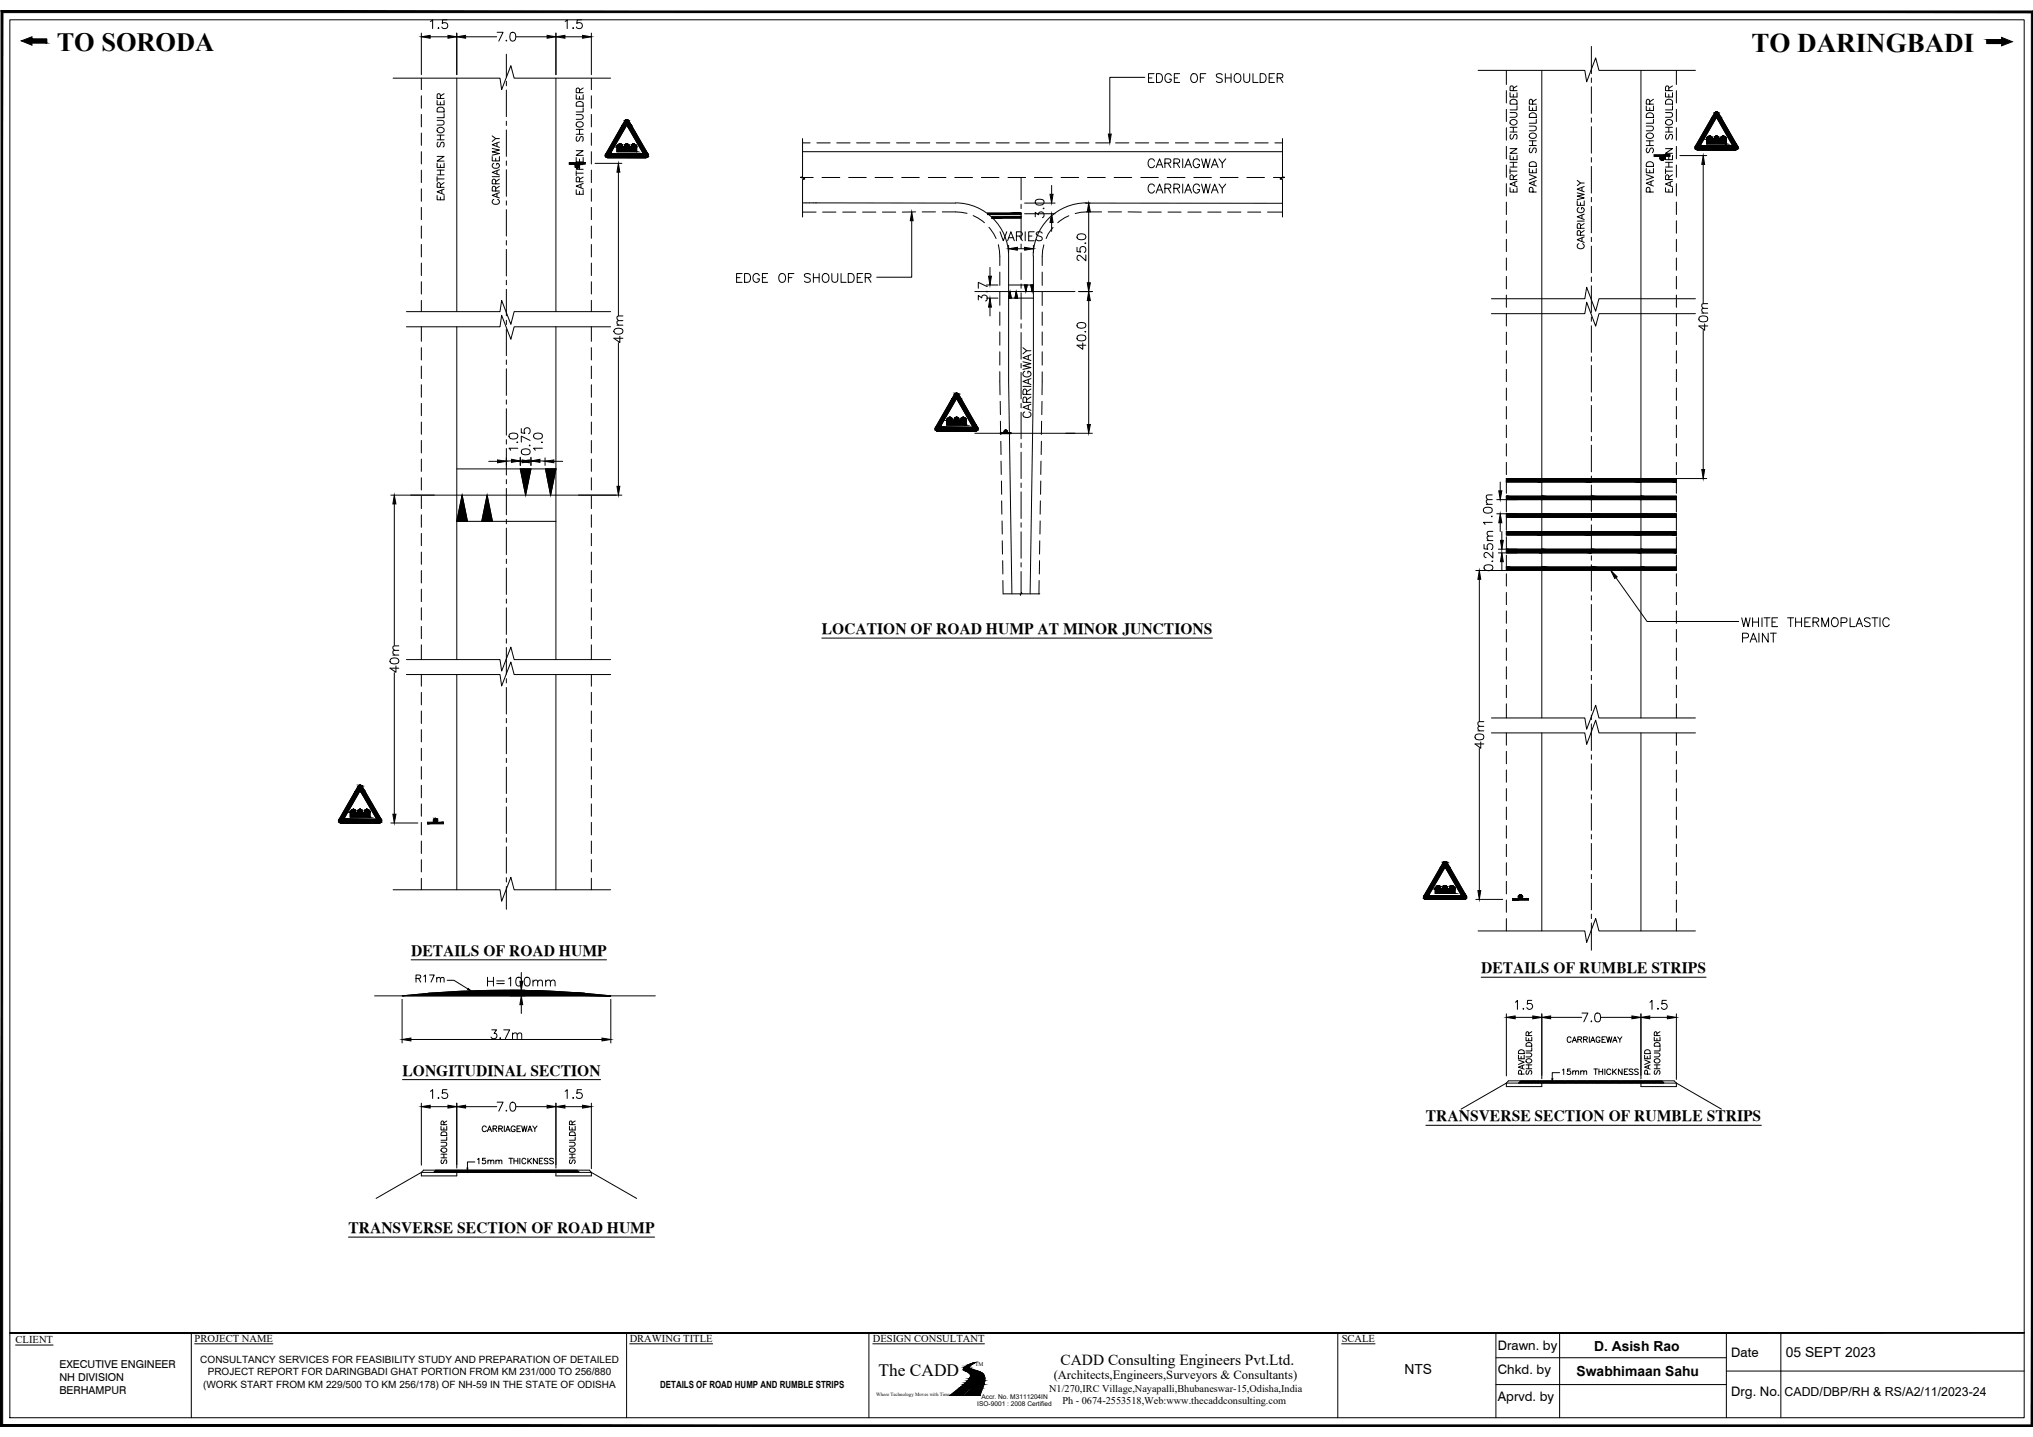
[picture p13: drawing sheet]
<svg xmlns="http://www.w3.org/2000/svg" width="420mm" height="297mm" viewBox="0 0 420 297" stroke-linecap="round" stroke-linejoin="round" font-family="sans-serif">
<defs><g id="words">
<text font-size="5.6" x="362" y="10.7">TO DARINGBADI</text>
<text font-size="5.4" x="11.7" y="10.6">TO SORODA</text>
<g font-size="4.9">
<text x="236.4" y="18.3">EDGE OF SHOULDER</text>
<text x="236.4" y="36">CARRIAGWAY</text>
<text x="151.3" y="59.6">EDGE OF SHOULDER</text>
</g>
<g font-size="4.4">
<text x="214.1" y="87.5" transform="rotate(-90 214.1 87.5)">CARRIAGWAY</text>
<text x="85" y="204.3">R17m</text>
</g>
<text font-size="3.6" x="181.6" y="284.5">The CADD</text>
<g font-size="3.2">
<text x="169.8" y="131">LOCATION OF ROAD HUMP AT MINOR JUNCTIONS</text>
<text x="85" y="197.6">DETAILS OF ROAD HUMP</text>
<text x="306.1" y="201.2">DETAILS OF RUMBLE STRIPS</text>
<text x="83.2" y="222.4">LONGITUDINAL SECTION</text>
<text x="294.7" y="231.8">TRANSVERSE SECTION OF RUMBLE STRIPS</text>
<text x="72" y="254.9">TRANSVERSE SECTION OF ROAD HUMP</text>
<text x="219.2" y="282.1">CADD Consulting Engineers Pvt.Ltd.</text>
</g>
<g font-size="2.9">
<text x="329.4" y="279.2">D. Asish Rao</text>
<text x="369.1" y="280.4">05 SEPT 2023</text>
<text x="290.2" y="284.1">NTS</text>
<text x="325.8" y="284.4">Swabhimaan Sahu</text>
</g>
<g font-size="2.7">
<text x="309.6" y="279.1">Drawn. by</text>
<text x="357.8" y="280.4">Date</text>
<text x="309.6" y="284.1">Chkd. by</text>
<text x="309.6" y="289.7">Aprvd. by</text>
<text x="357.8" y="288.6">Drg. No.</text>
</g>
<g font-size="2.6">
<text x="217.8" y="285">(Architects,Engineers,Surveyors &amp; Consultants)</text>
<text x="368.8" y="288.7">CADD/DBP/RH &amp; RS/A2/11/2023-24</text>
</g>
<g font-size="2.2">
<text x="3.2" y="277.6">CLIENT</text>
<text x="40.2" y="277.3">PROJECT NAME</text>
<text x="130.1" y="277.3">DRAWING TITLE</text>
<text x="180.4" y="277.3">DESIGN CONSULTANT</text>
<text x="277.3" y="277.3">SCALE</text>
<text x="12.3" y="282.7">EXECUTIVE ENGINEER</text>
<text x="12.3" y="285.4">NH DIVISION</text>
<text x="12.3" y="288.1">BERHAMPUR</text>
</g>
<g font-size="2.1">
<text x="41.4" y="281.8">CONSULTANCY SERVICES FOR FEASIBILITY STUDY AND PREPARATION OF DETAILED</text>
<text x="42" y="286.8">(WORK START FROM KM 229/500 TO KM 256/178) OF NH-59 IN THE STATE OF ODISHA</text>
<text x="42.9" y="284.3">PROJECT REPORT FOR DARINGBADI GHAT PORTION FROM KM 231/000 TO 256/880</text>
<text x="216.8" y="287.7">N1/270,IRC Village,Nayapalli,Bhubaneswar-15,Odisha,India</text>
<text x="219.6" y="290.2">Ph - 0674-2553518,Web:www.thecaddconsulting.com</text>
</g>
<text font-size="2" x="136.4" y="286.8">DETAILS OF ROAD HUMP AND RUMBLE STRIPS</text>
<g font-size="1.4">
<text x="202" y="290.7">ISO-9001 : 2008 Certified</text>
<text x="202.8" y="289.2">Accr. No. M3111204IN</text>
</g>
<text font-size="1.2" x="201.5" y="282.3">TM</text>
<text font-size="1" x="181.1" y="288.6">Where Technology Moves with Time</text>
</g></defs>
<!-- layer: Carriageway (Edge) -->
<path d="M165.9 31.4h99.1" fill="none" stroke="#000" stroke-width=".21"/>
<g fill="none" stroke="#030303" stroke-width=".21">
<path d="M94.4 16.2v48.2M114.9 16.2v48.2M318.6 14.5v133.9M339.1 14.5v133.9M165.9 41.9l31.6 .1M197.5 41.9a11 11 0 0 1 10.9 11M208.4 52.9v25.9l.7 44M213.6 52.9v25.9l-.7 44M224.5 41.9a11 11 0 0 0-11 11M224.5 42h40.5M94.4 67.5v68.8M114.9 67.5v68.8"/>
<path d="M94.4 139.4v44.5M114.9 139.4v44.5M318.6 151.5v40.9M339.1 151.5v40.9"/>
</g>
<!-- layer: ES -->
<g fill="none" stroke="#000" stroke-width=".21">
<path d="M87.1 16.2v2.3M87.1 19.8v2.6M122.2 16.2v2.3M122.2 19.8v2.6M311.3 14.5v3M311.3 18.7v2.6M346.5 14.5v3M346.5 18.7v2.6M87.1 23.7v2.5M87.1 27.5v2.5M87.1 31.4v2.5M87.1 35.2v2.5"/>
<path d="M87.1 39v2.6M122.2 23.7v2.5M122.2 27.5v2.5M122.2 31.4v2.5M122.2 35.2v2.5M122.2 39v2.6M165.9 29.5h1.5M168.8 29.5h2.8M172.9 29.5h2.8M177 29.5h2.8M181.1 29.5h2.8M185.3 29.5h2.7"/>
<path d="M189.4 29.5h2.8M193.5 29.5h2.8M197.6 29.5h2.8M201.7 29.5h2.8M205.9 29.5h2.7M210 29.5h2.7M214.1 29.5h2.7M218.2 29.5h2.7M222.3 29.5h2.7M226.4 29.5h2.8M230.5 29.5h2.8M234.7 29.5h2.7"/>
<path d="M238.8 29.5h2.7M242.9 29.5h2.7M247 29.5h2.8M251.1 29.5h2.8M255.2 29.5h2.8M259.3 29.5h2.8M263.5 29.5h1.5M311.3 22.6v2.5M311.3 26.4v2.6M311.3 30.3v2.5M311.3 34.1v2.5M311.3 38v2.5"/>
<path d="M346.5 22.6v2.5M346.5 26.4v2.6M346.5 30.3v2.5M346.5 34.1v2.5M346.5 38v2.5M87.1 42.9v2.5M87.1 46.7v2.6M87.1 50.5v2.6M87.1 54.4v2.6M87.1 58.2v2.6M122.2 42.9v2.5M122.2 46.7v2.6"/>
<path d="M122.2 50.5v2.6M122.2 54.4v2.6M122.2 58.2v2.6M165.9 43.8h2.8M170 43.8h2.8M174.2 43.8h2.7M178.3 43.8h2.7M182.4 43.8h2.7M189.2 43.8h-2.7M190.6 43.8h2.7M194.7 43.8h2.8l2.4 .3M201.1 44.6l1 .4 1.4 1"/>
<path d="M204.4 47l1 1.4 .5 .9M206.3 50.6l.3 2.3v2M206.6 56.2v2.8M215.4 56.2v2.8M215.7 50.6l-.2 1.2-.1 3.1M217.6 47l-1 1.4-.4 .9M220.9 44.6l-.9 .4-1.4 1M224.5 43.8h3.2M224.6 43.8l-2.4 .3M229 43.8h2.8M233.1 43.8h2.8M237.2 43.8h2.8"/>
<path d="M241.4 43.8h2.7M245.5 43.8h2.7M249.6 43.8h2.7M253.7 43.8h2.8M257.9 43.8h2.7M262 43.8h3M311.3 41.8v2.6M311.3 45.6v2.6M311.3 49.5v2.5M311.3 53.3v2.6M311.3 57.1v2.6M346.5 41.8v2.6"/>
<path d="M346.5 45.6v2.6M346.5 49.5v2.5M346.5 53.3v2.6M346.5 57.1v2.6M87.1 62.1v2.3M87.1 67.5v3.1M87.1 71.9v2.5M87.1 75.7v2.6M87.1 79.5v2.6M122.2 62.1v2.3M122.2 67.5v3.1M122.2 71.9v2.5"/>
<path d="M122.2 75.7v2.6M122.2 79.5v2.6M206.6 60.4v2.7M206.6 64.5v2.8M206.6 68.6v2.8M206.6 72.7v2.8M206.6 76.8l.1 4.8M215.4 60.4v2.7M215.4 64.5v2.8M215.4 68.6v2.8M311.3 61v2.5M311.3 64.8v2.6"/>
<path d="M311.3 68.7v2.5M311.3 72.5v2.6M311.3 76.4v2.5M346.5 61v2.5M346.5 64.8v2.6M346.5 68.7v2.5M346.5 72.5v2.6M346.5 76.4v2.5M87.1 83.4v2.5M87.1 87.2v2.6M87.1 91v2.6M87.1 94.9v2.5"/>
<path d="M87.1 98.7v2.6M122.2 83.4v2.5M122.2 87.2v2.6M122.2 91v2.6M122.2 94.9v2.5M122.2 98.7v2.6M206.7 83l.1 2.7M206.8 87.1v2.7M206.8 91.2l.1 2.8M206.9 95.3v2.8M207 99.4v2.8M215.1 99.4v2.8"/>
<path d="M215.1 95.3v2.8M215.2 91.2v2.8M215.3 87.1l-.1 2.7M311.3 80.2v2.5M311.3 84v2.6M311.3 87.9v2.6M311.3 91.7v2.6M311.3 95.6v2.5M311.3 99.4v2.6M346.5 80.2v2.5M346.5 84v2.6M346.5 87.9v2.6"/>
<path d="M346.5 91.7v2.6M346.5 95.6v2.5M346.5 99.4v2.6M87.1 102.6v2.5M87.1 106.4v2.6M87.1 110.3v2.5M87.1 114.1v2.6M87.1 117.9v2.6M122.2 102.6v2.5M122.2 106.4v2.6M122.2 110.3v2.5M122.2 114.1v2.6"/>
<path d="M122.2 117.9v2.6M207 103.5l.1 2.8M207.1 107.7v2.7M207.1 111.8l.1 2.7M207.2 115.9l.1 2.7M214.8 115.9v2.7M214.9 111.8l-.1 2.7M215 107.7l-.1 2.7M215 103.5v2.8M311.3 103.2v2.6M311.3 107.1v2.5M311.3 110.9v2.6"/>
<path d="M311.3 114.8v2.5M311.3 118.6v2.5M346.5 103.2v2.6M346.5 107.1v2.5M346.5 110.9v2.6M346.5 114.8v2.5M346.5 118.6v2.5M87.1 121.8v2.6M87.1 125.6v2.6M87.1 129.5v2.5M87.1 133.3v3M87.1 139.4v2.4"/>
<path d="M122.2 121.8v2.6M122.2 125.6v2.6M122.2 129.5v2.5M122.2 133.3v3M122.2 139.4v2.4M207.3 120v2.8M214.8 120l-.1 2.8M311.3 122.5v2.5M311.3 126.3v2.5M311.3 130.1v2.6M311.3 134v2.5M311.3 137.8v2.6"/>
<path d="M346.5 122.5v2.5M346.5 126.3v2.5M346.5 130.1v2.6M346.5 134v2.5M346.5 137.8v2.6M87.1 143.1v2.6M87.1 147v2.5M87.1 150.8v2.6M87.1 154.7v2.5M87.1 158.5v2.6M122.2 143.1v2.6M122.2 147v2.5"/>
<path d="M122.2 150.8v2.6M122.2 154.7v2.5M122.2 158.5v2.6M311.3 141.6v2.6M311.3 145.5v2.9M311.3 151.5v2.5M311.3 155.3v2.6M311.3 159.2v2.5M346.5 141.6v2.6M346.5 145.5v2.9M346.5 151.5v2.5M346.5 155.3v2.6"/>
<path d="M346.5 159.2v2.5M87.1 162.3v2.6M87.1 166.2v2.5M87.1 170v2.6M87.1 173.8v2.6M87.1 177.7v2.5M122.2 162.3v2.6M122.2 166.2v2.5M122.2 170v2.6M122.2 173.8v2.6M122.2 177.7v2.5M311.3 163v2.6"/>
<path d="M311.3 166.8v2.6M311.3 170.7v2.6M311.3 174.5v2.6M311.3 178.3v2.6M346.5 163v2.6M346.5 166.8v2.6M346.5 170.7v2.6M346.5 174.5v2.6M346.5 178.3v2.6M87.1 181.6v2.3M122.2 181.6v2.3M311.3 182.2v2.6"/>
<path d="M311.3 186v2.6M311.3 189.9v2.5M346.5 182.2v2.6M346.5 186v2.6M346.5 189.9v2.5"/>
</g>
<!-- layer: Carriageway (Channel) -->
<g fill="none" stroke="#000" stroke-width=".21">
<path d="M165.9 36.7h2.2M169.9 36.7h3.7M175.4 36.7h3.6M180.8 36.7h3.7M186.4 36.7h3.6M191.9 36.7h3.6M197.3 36.7h3.7M202.8 36.7h3.7M208.3 36.7h3.7M213.8 36.7h3.7M219.3 36.7h3.6M224.7 36.7h3.7"/>
<path d="M230.3 36.7h3.6M257.7 36.7h3.6M263.2 36.7h2.2"/>
</g>
<!-- layer: 2d_poly -->
<g fill="none" stroke="#000" stroke-width=".21">
<path d="M104.6 11.2v4.7M104.6 16.8v.9M104.6 18.6v5.5M328.9 9.6v5.6M328.9 16.1v.9M328.9 17.9v5.5M104.6 25v.9M104.6 26.9v5.4M104.6 33.3v.9M104.6 35.1v5.5M211 36.7v4.6M328.9 24.4v.9"/>
<path d="M328.9 26.2v5.5M328.9 32.6v.9M328.9 34.4v5.5M104.6 41.5v.9M104.6 43.3v5.5M104.6 49.7v1M104.6 51.5v5.6M104.6 57.9v1M104.6 59.8v5.5M211 42.2v.9M211 44.1v5.4M211 50.4v1"/>
<path d="M211 52.3v5.5M211 58.7v.9M328.9 40.8v.9M328.9 42.7v5.4M328.9 49.1v.8M328.9 50.9v5.5M328.9 57.3v.9M328.9 59.1v5.5M104.6 66.2v.9M104.6 68v5.5M104.6 74.4v.9M104.6 76.2v5.5"/>
<path d="M211 60.5v5.5M211 66.9v.9M211 68.7v5.5M328.9 65.5v.9M328.9 67.3v5.5M328.9 73.7v1M328.9 75.6v5.5M104.6 82.7v.9M104.6 84.5v5.4M104.6 90.9v.9M104.6 92.7v5.5M104.6 99.1v.9"/>
<path d="M211 85.2v5.5M211 91.6v.9M211 93.5v5.4M211 99.9v.9M328.9 82v.9M328.9 83.8v5.5M328.9 90.2v.9M328.9 92v5.5M328.9 98.4v.9M104.6 101v5.4M104.6 107.3v1M104.6 109.2v5.5"/>
<path d="M104.6 115.6v.9M104.6 117.4v5.5M211 101.7v5.5M211 108.1v.9M211 109.9v5.5M211 116.3v.9M211 118.1v4.7M328.9 100.3v5.4M328.9 106.7v.9M328.9 108.5v5.5M328.9 114.9v.9M328.9 116.7v5.5"/>
<path d="M104.6 123.8v.9M104.6 125.6v5.5M104.6 132v1M104.6 133.8v5.5M328.9 123.1v.9M328.9 125v5.5M328.9 131.3v1M328.9 133.2v5.5M328.9 139.6v.9M104.6 140.3v.9M104.6 142.1v5.5M104.6 148.5v.9"/>
<path d="M104.6 150.3v5.5M104.6 156.7v.9M104.6 158.6v5.4M328.9 141.4v5.5M328.9 147.8v.9M328.9 149.6v5.5M328.9 156v1M328.9 157.9v5.5M104.6 165v.9M104.6 166.8v5.5M104.6 173.2v.9M104.6 175v5.5"/>
<path d="M328.9 164.3v.9M328.9 166.1v5.5M328.9 172.5v.9M328.9 174.4v5.4M104.6 181.4v.9M104.6 183.2v4.7M328.9 180.7v.9M328.9 182.6v5.5M328.9 189v.9M328.9 190.8v5.6"/>
</g>
<!-- layer: 0 -->
<g fill="#000" stroke="#000" stroke-width=".21">
<path d="M87.1 7.6l1.8-.3v.6zM92.6 7.3l1.8 .3-1.8 .3zM94.4 7.6l1.8-.3v.6zM113.1 7.3l1.8 .3-1.8 .3zM114.9 7.6l1.9-.3v.6zM120.4 7.3l1.8 .3-1.8 .3zM127.8 33.8l.3 1.8h-.6zM229.1 27.7h.6l-.3 1.8zM352 32.2l.3 1.8h-.6zM188.4 43.8l.3 1.8h-.6zM204.3 57.1h.6l-.3 1.8zM208.4 51.4l1.9-.3v.6z"/>
<path d="M211.8 51.1l1.8 .3-1.8 .3zM217 40.2h.6l-.3 1.8zM217.3 44.2l.3 1.8h-.6zM224.7 58.4h.6l-.3 1.9zM225 42l.3 1.8h-.6zM204.6 61.6l.3 1.9h-.6zM225 60.3l.3 1.8h-.6zM102.8 95.1l1.8 .3-1.8 .3zM105.7 94.9l1.8 .4-1.8 .3zM107.9 95.1l1.8 .3-1.8 .3zM107.5 95.4l1.9-.3v.6zM109.7 95.3l1.9-.4v.7z"/>
<path d="M112.6 95.4l1.9-.3v.6zM224.7 87.7h.6l-.3 1.9zM351.7 97.1h.6l-.3 1.8zM81.5 102.3l.3 1.9h-.6zM127.5 100.5h.6l-.3 1.8zM305.7 117.9l.3 1.8h-.6zM310 106.2l.4 1.9h-.6zM309.8 101.5h.6l-.4 1.8zM310.1 111.7h.6l-.3 1.8zM310.4 114.3l.3 1.8h-.6zM332.9 117.9l1.3 1.3-.5 .4zM81.2 168.3h.6l-.3 1.8z"/>
<path d="M305.4 184.1h.6l-.3 1.8zM83.1 214.9l1.8-.3v.6zM96.8 204.3l.5 .5-.7-.3zM107.4 202.8h.6l-.3 1.9zM107.7 205.9l.3 1.8h-.6zM124.4 214.6l1.8 .3-1.8 .3zM311.3 210.3l1.8-.3v.6zM316.8 210l1.8 .3-1.8 .3zM318.6 210.3l1.9-.3v.6zM337.3 210l1.8 .3-1.8 .3zM339.1 210.3l1.9-.3v.6zM344.6 210l1.9 .3-1.9 .3z"/>
<path d="M87.1 228.8l1.8-.3v.6zM92.6 228.5l1.8 .3-1.8 .3zM94.4 228.8l1.8-.3v.6zM113.1 228.5l1.8 .3-1.8 .3zM114.9 228.8l1.9-.3v.6zM120.4 228.5l1.8 .3-1.8 .3z"/>
</g>
<g fill="none" stroke="#000" stroke-width=".21">
<path d="M6.6 8.1h3.1v.8h-3.1zM87.1 6.8v8.6M88.9 7.6h3.7M88.9 4.4l.5-.3v1.8M90.5 5.8h.2zM92.4 4.1h-.9l-.1 .8a.66 .66 0 0 1 1-.1 .66 .66 0 0 1-.1 1 .66 .66 0 0 1-1-.2M94.4 6.8v8.6M96.2 7.6h6.5M102.7 6.7h1.3l-.9 1.8M104.6 8.4h.1zM105.6 6.8a.63 .63 0 0 1 .9 .2 1.15 1.15 0 0 1-.5 1.5h-.1a1.17 1.17 0 0 1-.3-1.7zM106.6 7.6h6.5"/>
<path d="M114.9 6.8v8.6M116.8 7.6h3.6M116.8 4.4l.4-.3v1.8M118.4 5.8h.1zM120.2 4.1h-.9l-.1 .8a.66 .66 0 0 1 1-.1 .66 .66 0 0 1-.1 1 .66 .66 0 0 1-1-.2M122.2 6.8v8.6M236.6 16h-7.2v11.7M410.6 8.2h3.1v.8h-3.1zM123 33.8h5.5M127.8 35.6v29.7M217.3 38.3v1.9M347.2 32.2h5.5"/>
<path d="M352 34v28.7M188.4 45.6v11.7h-7.2M203.9 58.9h2.3M204 59.3l-1.8-.9v1.2M204.6 55.3v1.8M206.7 47.9l.6 1.9 .8-1.9M208.2 49.8l.7-1.9 .7 1.9M208.4 50.7v1.5M208.5 49.1h.9M210.1 48.8l1-.1 .2-.2-.2-.5-1-.1v1.9M210.3 51.4h1.5M210.7 48.8l.6 1"/>
<path d="M211.8 42h6.3M211.8 44.2h6.3M211.9 47.9v1.9M212.6 48.8h.7M213.6 50.7v1.5M213.7 47.9h-1.1v1.9h1.1M214 44.8v-.9l.6 .5a.6 .6 0 0 1 1-.5 .6 .6 0 0 1-.2 1.1M214 41.4a1.19 1.19 0 0 1 1.8 .3l-.1 .4a1.1 1.1 0 0 1-1.7-.2zM215.4 48.2a.67 .67 0 0 0-.7-.3 .67 .67 0 0 0-.5 .5l.1 .2 .7 .3a.47 .47 0 0 1 .4 .6 .76 .76 0 0 1-1.2 0M215.7 43v.2zM217.3 46v1.8M222.6 51.1v.9l.8 .1a.65 .65 0 0 1-.1-1 .65 .65 0 0 1 1 .1 .65 .65 0 0 1-.2 1"/>
<path d="M222.7 48.6a1.11 1.11 0 0 1 1.7 .3v.2a1.06 1.06 0 0 1-1.8 0zM224.3 42h1M224.3 50.2v.2zM224.4 52.7v1.2l-1.1-1-.4-.1-.2 .1a.6 .6 0 0 0 .1 .8l.2 .1M225 43.8v14.6M127 68.1a1.19 1.19 0 0 1 1.7 .3v.1a1 1 0 0 1-1 .6 1 1 0 0 1-.8-.7zM127.5 67.2h1.2M127.8 70.9v29.6M128.1 69.5v1.3l-1.2-.9h1.8M128.7 66.3l-1.1 .1-.1 .4 .3 .4M128.7 65.3l-1.1 .1a.63 .63 0 0 0 .2 .9M201.5 60.3h20.7"/>
<path d="M202.2 62v-.9l.7 .5a.61 .61 0 0 1 1-.4 .61 .61 0 0 1-.2 1M203.9 61.6h2.3M204 60.2v.2zM204.6 63.5v1.8M222.7 69.5a1.43 1.43 0 0 1 1.6 0 .61 .61 0 0 1-.2 .9 1.19 1.19 0 0 1-1.5-.4zM222.7 66.9a1.19 1.19 0 0 1 1.7 .3v.1a1.06 1.06 0 0 1-1.8 0zM222.9 60.3h2.9M223.8 70.9v1.3l-1.2-.8h1.8M224.2 68.6h.2zM225 62.1v25.6M351.2 65.6a1.19 1.19 0 0 1 1.7 .2l-.1 .5a1.45 1.45 0 0 1-1.6 0zM351.7 64.7h1.2"/>
<path d="M352 68.3v28.8M352.3 67v1.3l-1.2-.9h1.8M352.9 63.7l-1.1 .1-.1 .4 .3 .5M352.9 62.8l-1.1 .1-.1 .4 .3 .4M101 95.4h1.8M103.9 95.3h1.8M104.6 94.6v1.6M105.3 89.8a1.19 1.19 0 0 1 1.7 .2l-.1 .5a1.1 1.1 0 0 1-1.7-.3zM106.1 95.4h1.8M106.8 91.4h.2zM107 92.7h-1.8l.3 .4M107.5 94.5v1.7"/>
<path d="M107.7 88.6v.9l.8 .1a.66 .66 0 0 1 0-1 .66 .66 0 0 1 1 .1 .66 .66 0 0 1-.3 .9M107.8 93a1.17 1.17 0 0 1 1.8 .3v.2a.96 .96 0 0 1-1.5 .4 .63 .63 0 0 1-.3-.9zM109.4 95.4h1.8M109.5 92v.2zM109.6 91l-1.9-.8v1.2M109.7 94.5v1.7M110.4 89.8a1.17 1.17 0 0 1 1.7 .2v.2a1.02 1.02 0 0 1-.9 .6 1.02 1.02 0 0 1-.9-.6zM111.6 95.3h1.8M111.9 91.4h.2zM112.1 92.7h-1.8l.3 .4M112.6 94.6v1.6M114.5 95.4h1.8"/>
<path d="M201.5 89.6h24.3M310 99.6v1.9M344.3 98.9h8.4M80.8 102.3h47.7M81.5 104.2v29.2M305 117.9h8.5M305.7 119.7v29.4M306.7 105.1a1.19 1.19 0 0 1 1.7 .3l-.1 .4a1.45 1.45 0 0 1-1.6 0zM306.7 112.6v.8l.8 .1a.65 .65 0 0 1 0-1 .65 .65 0 0 1 1 .2 .65 .65 0 0 1-.3 .9M306.8 117a1.17 1.17 0 0 1 1.7 .2v.2a1.02 1.02 0 0 1-.9 .6 1.02 1.02 0 0 1-.9-.6zM307.2 104.3h1.2M307.3 111.7h1.2"/>
<path d="M308.3 106.7v.1zM308.4 108h-1.8l.3 .4M308.4 103.3l-1.1 .1-.1 .4 .3 .5M308.4 102.3l-1.1 .1-.1 .5 .3 .4M308.4 115.9v.2zM308.5 114.1v1.2l-.8-.8a.57 .57 0 0 0-.9-.1l-.1 .5 .4 .4M308.5 110.8l-1.1 .1-.1 .4 .4 .4M308.5 109.8l-1.1 .1-.1 .5 .4 .4M309.3 106.2h4.2M309.3 103.3h4.2M309.7 113.5h3.8M309.7 114.3h3.8"/>
<path d="M310 108.1v1.8M310.4 109.9v1.8M310.4 116.1v1.8M334 119.4l6.4 9.1h18.9M80.7 136.3a1.1 1.1 0 0 1 1.7 .3v.1a1.06 1.06 0 0 1-1.8 0zM81.2 135.4h1.2M81.5 139.1v29.2M81.8 137.7v1.3l-1.2-.9h1.8M82.4 134.4l-1.1 .1-.1 .5 .4 .4M82.4 133.5l-1.1 .1-.1 .4 .4 .4M304.9 152a1.19 1.19 0 0 1 1.8 .2l-.1 .5a1.45 1.45 0 0 1-1.7 0zM305.4 151.1h1.3"/>
<path d="M305.7 154.7v29.4M306 153.4v1.3l-1.2-.9h1.9M306.7 150.1l-1.2 .1-.1 .5 .4 .4M306.7 149.2l-1.2 .1-.1 .4 .4 .4M80.8 170.1h5.6M305 185.9h5.6M83.1 206.6v9M84.9 214.9h39.5M92.4 202.6h1.4l2.9 1.8M100.8 202v1.8M100.8 202.8h1.2M101.6 212.9h1l-.5 .7a.58 .58 0 0 1 .6 .7 .58 .58 0 0 1-.8 .4l-.4-.3"/>
<path d="M102 202v1.8M102.7 202.8h1.5M102.7 203.3h1.5M103.3 214.6h.2zM104.1 212.9h1.2l-.9 1.8M105.1 202.3l.4-.3v1.8M105.4 204.7h3.1M105.4 205.9h3.1M105.9 213.9l.4-.4 .5 .1 .1 1.1M105.9 213.5v1.2M106.8 202.1a.63 .63 0 0 1 .9 .2 .91 .91 0 0 1-.6 1.5 1.17 1.17 0 0 1-.3-1.7zM106.9 213.9l.4-.4 .4 .1 .1 1.1"/>
<path d="M107.7 201v1.8M107.7 207.7v1.8M108.6 202.1a.61 .61 0 0 1 .9 .2 .92 .92 0 0 1-.6 1.5 .96 .96 0 0 1-.5-1.5zM110.2 203l.4-.4 .4 .1 .1 1.1M110.2 202.6v1.2M111.1 203l.4-.4 .5 .1 .1 1.1M112.8 203l.4-.4 .5 .1v1.1M112.8 202.6v1.2M113.7 203l.5-.4 .4 .1 .1 1.1M126.2 206.6v9M311.3 209.6v12.8M313.1 210.3h3.7"/>
<path d="M313.2 207.2l.4-.4v1.8M314.7 208.5h.2l-.1 .1zM316.6 206.8h-.9l-.1 .8a.63 .63 0 0 1 1 0 .63 .63 0 0 1-.1 .9 .63 .63 0 0 1-.9-.2M318.6 209.6v13.4M320.5 210.3h6.4M326.9 209.4h1.3l-.9 1.8M328.8 211.1h.2zM329.8 209.5a.61 .61 0 0 1 .9 .2 1.21 1.21 0 0 1-.4 1.5h-.2a1.19 1.19 0 0 1-.3-1.7zM330.8 210.3h6.5M339.1 209.6v13.4M341 210.3h3.6M341 207.2l.4-.4v1.8"/>
<path d="M342.6 208.5h.1l-.1 .1zM344.4 206.8h-.9v.8a.63 .63 0 0 1 .9 0 .63 .63 0 0 1-.1 .9 .63 .63 0 0 1-.9-.2M346.5 209.6v13.5M87.1 228v12.9M88.9 228.8h3.7M88.9 225.6l.5-.4v1.9M90.5 227h.2zM92.4 225.2h-.9l-.1 .8a.65 .65 0 0 1 1 0 .65 .65 0 0 1-.1 1 .65 .65 0 0 1-1-.3M94.4 228v13.5M96.2 228.8h6.5M102.7 227.8h1.3l-.9 1.9M104.6 229.6h.1z"/>
<path d="M105.6 228l.3-.2a1 1 0 0 1 .7 .9 1 1 0 0 1-.6 1h-.1a1.19 1.19 0 0 1-.3-1.7zM106.6 228.8h6.5M114.9 228v13.5M116.8 228.8h3.6M116.8 225.6l.4-.4v1.9M118.4 227h.1zM120.2 225.2h-.9l-.1 .8a.65 .65 0 0 1 1 0 .65 .65 0 0 1-.1 1 .65 .65 0 0 1-1-.3M122.2 228v13.6M356.8 283.4h11.2"/>
</g>
<!-- layer: Bus_laybye -->
<g fill="none" stroke="#000" stroke-width=".21">
<path d="M91.8 19.4l-.8 .4M119.1 19.6v.9h1.4v-.9M119.8 19.2l-.1-.9-.4-.1-.2 .1v.9h1.4M119.8 19.9v.6M120.5 18.2l-.7 .5M312.1 19.2v.9h1.4v-.9M312.8 18.7l-.1-.8-.5-.1-.1 .9h1.4M312.8 19.5v.6M313.5 17.8l-.7 .4M344.2 19.2v.9h1.5v-.9M344.9 18.7l-.1-.8-.5-.1-.1 .9h1.5M344.9 19.5v.6"/>
<path d="M345.7 17.8l-.8 .4M90.3 33.7v.9h1.5v-.9M90.3 32.3h1.5l-1.5 1h1.5M90.3 24.9h1.1a.49 .49 0 0 1 .4 .5 .49 .49 0 0 1-.4 .5h-1.1M90.3 20.8v.9h1.5v-.9M90.3 37h1.5M90.3 36.5v1M90.3 36.1h1.5M90.3 35.2h1.5M90.3 28.9h1.5M90.3 27.9h1.5M90.4 26.6a.74 .74 0 0 1 .9-.3 .74 .74 0 0 1 .4 .9 .74 .74 0 0 1-.9 .3 .74 .74 0 0 1-.4-.9z"/>
<path d="M90.4 22.4a.84 .84 0 0 1 1.4 .2v.5h-1.5zM90.6 29.4l-.3 .3 .1 .6 .2 .1 .3-.1 .2-.8 .5-.1 .2 .3-.1 .6-.1 .1M91 38.7l-.1-.8-.3-.2-.2 .2-.1 .8h1.5M91 20.3l-.1-.9h-.4l-.2 .9h1.5M91 21.1v.6M91 27.9v1M91 34.1v.5M91 35.2v.9M91.3 39.3v.7M91.8 39.1l-1.5 .6 1.5 .5M91.8 23.5v.8h-1.5M91.8 37.7l-.8 .6"/>
<path d="M101.7 32.4v.9h1.5v-.9M101.7 30.7l1.5 .3-1.5 .4 1.5 .3-1.5 .4M101.7 36.5h1.5M101.7 28.1l.7 .5M102.1 33.8a.52 .52 0 0 0-.4 .6 .52 .52 0 0 0 .6 .4h.4a.51 .51 0 0 0 .5-.5 .51 .51 0 0 0-.5-.5v.3M102.4 39.5v-.9h-.5l-.2 .9h1.5M102.4 38v-.8l-.2-.2-.3 .1-.2 .9h1.5M102.4 32.7v.6M102.7 29.6v.7M102.7 35.3v.7M103.2 39.8l-1.5 .6 1.5 .5M103.2 35.1l-1.5 .5 1.5 .6"/>
<path d="M103.2 29.4l-1.5 .5 1.5 .6M103.2 28.6h-.8l-.7 .6M103.2 38.5l-.8 .5M103.2 37l-.8 .5M119.1 39.2v1h1.4v-1M119.1 32.5v1h1.4v-1M119.1 31.1h1.4l-1.4 1h1.4M119.1 23.7h1a.5 .5 0 0 1 .4 .5 .5 .5 0 0 1-.4 .5h-1M119.1 35.8h1.4M119.1 35.3v1M119.1 35h1.4M119.1 34h1.4"/>
<path d="M119.1 27.8h1.4M119.1 26.7h1.4M119.1 25.4a.74 .74 0 0 1 .9-.3 .74 .74 0 0 1 .5 .9 .74 .74 0 0 1-.9 .3 .74 .74 0 0 1-.5-.9zM119.1 21.2a.84 .84 0 0 1 1.4 .2v.6h-1.4zM119.3 28.2l-.2 .4v.5l.2 .1 .3-.1 .4-.8 .3-.1 .2 .1v.6l-.2 .3M119.8 37.6l-.1-.9-.5-.1-.1 1h1.4M119.8 26.7v1.1M119.8 32.9v.6M119.8 34v1M119.8 39.6v.6M120.1 38.1v.7M120.5 37.9l-1.4 .6 1.4 .5"/>
<path d="M120.5 22.3v.8h-1.4M120.5 36.6l-.7 .5M238.6 38.5a.67 .67 0 0 0-.8-.5 .67 .67 0 0 0-.5 .8 .75 .75 0 0 0 .2 .9 .75 .75 0 0 0 1-.1l.1-.2M238.9 39.9l.7-1.9 .7 1.9M239.2 39.3h.9M240.7 38.9l1.1-.1 .2-.2-.1-.4-.3-.2h-.9v1.9M241.4 38.9l.6 1M242.6 38.9l1-.1 .2-.2-.1-.4-.3-.2h-.8v1.9M243.2 38.9l.6 1M244.4 38v1.9M244.9 39.9l.7-1.9 .7 1.9M245.1 39.3h.9"/>
<path d="M247.9 38.5a.67 .67 0 0 0-.8-.5 .67 .67 0 0 0-.5 .8 .76 .76 0 0 0 .2 .9 .76 .76 0 0 0 1-.1l.1-.4h-.4M248.3 38l.5 1.9 .4-1.9 .4 1.9 .5-1.9M250.4 39.9l.6-1.9 .8 1.9M250.6 39.3h.9M251.9 38l.7 .9v1M253.3 38l-.7 .9M312.1 38.8v.9h1.4v-.9M312.1 32.1v.9h1.4v-.9M312.1 30.7h1.4l-1.4 1h1.4M312.1 23.3h1a.5 .5 0 0 1 .4 .5 .5 .5 0 0 1-.4 .4h-1M312.1 35.4h1.4M312.1 34.5h1.4"/>
<path d="M312.1 33.6h1.4M312.1 27.3h1.4M312.1 26.3h1.4M312.1 34.9v1M312.1 25a.74 .74 0 0 1 .9-.3 .74 .74 0 0 1 .5 .9 .74 .74 0 0 1-.9 .2 .74 .74 0 0 1-.5-.8zM312.1 20.8a.8 .8 0 0 1 1.4 .2v.5h-1.4zM312.3 27.8l-.2 .3v.5l.2 .2 .3-.2 .4-.8 .5 .1v.7l-.2 .2M312.8 37.1l-.1-.8-.4-.2-.2 .2v.8h1.4M312.8 26.3v1M312.8 32.5v.5M312.8 33.6v.9M312.8 39.1v.6"/>
<path d="M313.1 37.7v.7M313.5 37.5l-1.4 .5 1.4 .6M313.5 21.9v.8h-1.4M313.5 36.1l-.7 .5M316.1 36.1l1.4 .5-1.4 .6M316.1 34.8v.9h1.4v-.9M316.1 26.1h1a.49 .49 0 0 1 .4 .5 .49 .49 0 0 1-.4 .4h-1M316.1 21.9v.9h1.4v-.9M316.1 30.1h1.4M316.1 29.1h1.4M316.1 33.7a.79 .79 0 0 1 1-.2 .79 .79 0 0 1 .4 .9h-1.4zM316.1 27.8a.74 .74 0 0 1 .9-.3 .74 .74 0 0 1 .5 .8 .74 .74 0 0 1-1 .3 .74 .74 0 0 1-.4-.8z"/>
<path d="M316.1 23.6a.79 .79 0 0 1 1-.2 .79 .79 0 0 1 .4 .9h-1.4zM316.3 30.6l-.2 .3v.5l.2 .2 .3-.2 .3-.8 .6 .1v.5l-.2 .4M316.7 21.5v-.8l-.4-.2-.2 .2v.8h1.4M316.7 22.3v.5M316.7 29.1v1M316.7 35.2v.5M316.8 39.7l-.1-.9-.2-.1-.4 .1v.9h1.4M317 37.5v.8M317.5 37.3l-1.4 .6 1.4 .6M317.5 24.7v.8h-1.4M317.5 20.5l-.8 .5M326 39.9l1.4 .3-1.4 .3 1.4 .4-1.4 .4"/>
<path d="M326 37.3l.6 .5M326.9 38.8v.6M327.4 38.6l-1.4 .5 1.4 .6M327.4 37.8h-.8l-.6 .6M340.2 36.1l1.5 .5-1.5 .6M340.2 34.8v.9h1.5v-.9M340.2 26.1h1.1a.49 .49 0 0 1 .4 .5 .49 .49 0 0 1-.4 .4h-1.1M340.2 21.9v.9h1.5v-.9M340.2 30.1h1.5M340.2 29.1h1.5M340.3 23.6a.79 .79 0 0 1 1-.2 .79 .79 0 0 1 .4 .9h-1.5zM340.4 33.6a.81 .81 0 0 1 1-.1 .81 .81 0 0 1 .3 .9h-1.5v-.5z"/>
<path d="M340.4 30.6a.56 .56 0 0 0 .2 1l.5-.9 .4-.1a.63 .63 0 0 1 0 1M340.4 27.6a.8 .8 0 0 1 1.3 .6 .79 .79 0 0 1-.8 .4 .79 .79 0 0 1-.7-.7zM341 21.5l-.1-.8-.2-.2-.3 .1-.2 .9h1.5M341 22.3v.5M341 29.1v1M341 35.2v.5M341 39.7v-.9l-.3-.1-.3 .1-.2 .9h1.5M341.2 37.5v.8M341.7 37.3l-1.5 .6 1.5 .6M341.7 24.7v.8h-1.5M341.7 20.5l-.7 .5M344.2 38.8v.9h1.5v-.9"/>
<path d="M344.2 32.1v.9h1.5v-.9M344.2 30.7h1.5l-1.5 1h1.5M344.2 23.3h1.1a.5 .5 0 0 1 .4 .5 .5 .5 0 0 1-.4 .4h-1.1M344.2 35.4h1.5M344.2 34.9v1M344.2 34.5h1.5M344.2 33.6h1.5M344.2 27.3h1.5M344.2 26.3h1.5M344.3 25a.68 .68 0 0 1 .9-.3 .68 .68 0 0 1 .3 1 .7 .7 0 0 1-.9 .1 .7 .7 0 0 1-.3-.8zM344.3 20.8a.77 .77 0 0 1 1.4 .2v.5h-1.5zM344.4 27.8a.56 .56 0 0 0 .2 1l.2-.3 .3-.7h.2l.3 .1 .1 .5-.2 .4"/>
<path d="M344.9 37.1l-.1-.8-.3-.2-.3 .4v.6h1.5M344.9 26.3v1M344.9 32.5v.5M344.9 33.6v.9M344.9 39.1v.6M345.2 37.7v.7M345.7 37.5l-1.5 .5 1.5 .6M345.7 21.9v.8h-1.5M345.7 36.1l-.8 .5M90.3 40.4v.9h1.5v-.9M91 40.8v.5M102.1 41.2a.52 .52 0 0 0-.4 .6 .52 .52 0 0 0 .6 .4h.4a.52 .52 0 0 0 .5-.4 .52 .52 0 0 0-.4-.6"/>
<path d="M102.7 40v.7M326 41.5v.9h1.4v-.9M326 45.7h1.4M326.3 50.4a.55 .55 0 0 0-.3 .6 .55 .55 0 0 0 .5 .4 .6 .6 0 0 0 .8-.2 .6 .6 0 0 0-.2-.8M326.3 42.9a.55 .55 0 0 0-.3 .6 .55 .55 0 0 0 .5 .5 .6 .6 0 0 0 .8-.3 .6 .6 0 0 0-.2-.8h-.2v.4M326.6 48.6v-.8l-.4-.1-.2 .1v.8h1.4M326.6 47.2l-.1-.9h-.4l-.1 .9h1.4M326.6 41.9v.5M326.9 44.4v.8M326.9 49.2v.7M327.4 49l-1.4 .6 1.4 .5M327.4 44.3l-1.4 .5 1.4 .6"/>
<path d="M327.4 47.7l-.8 .5M327.4 46.2l-.8 .5M360 127.7l.4 1.8 .4-1.8 .5 1.8 .4-1.8M360.1 131.9l1.1-.1 .2-.3-.1-.5-.4-.1h-.8v1.8M361.7 132.7l.7-1.8 .7 1.8M362 132.1h.8M362.2 127.7v1.8M362.2 128.6h1.2M363.4 127.7v1.8M363.5 130.9v1.8M364.2 127.7v1.8M364.6 127.7h1.2"/>
<path d="M365.2 127.7v1.8M365.4 130.9v1.8l-1.2-1.8v1.8M365.9 130.9h1.2M366.2 128.6h.7M366.5 130.9v1.8M367.4 127.7h-1.2v1.8h1.2M369.4 127.7h1.3M370.1 127.7v1.8M371.1 128.6h1.2M371.1 127.7v1.8M372.3 127.7v1.8M373 128.6h.7"/>
<path d="M374.1 127.7h-1.1v1.8h1.1M374.7 128.6l1-.1 .2-.3-.1-.3-.3-.2h-.8v1.8M375.3 128.6l.6 .9M376.5 129.5v-1.8l.7 1.8 .7-1.8v1.8M378.7 128l.3-.3a.91 .91 0 0 1 .9 .9 .91 .91 0 0 1-.9 .9l-.3-.2-.2-.5zM380.5 128.7h.8a.49 .49 0 0 0 .4-.5 .49 .49 0 0 0-.4-.5h-.8v1.8M382.4 127.7v1.8h1M383.6 129.5l.7-1.8 .6 1.8M383.8 128.9h.9M386.5 128a.67 .67 0 0 0-.6-.3 .67 .67 0 0 0-.6 .4l.2 .3 .8 .4 .2 .5a.78 .78 0 0 1-1.2 0M386.9 127.7h1.2M387.5 127.7v1.8"/>
<path d="M388.5 127.7v1.8M390.4 128.1a.68 .68 0 0 0-.7-.4 .68 .68 0 0 0-.6 .7v.4a.68 .68 0 0 0 .6 .7 .68 .68 0 0 0 .7-.4M313.8 219.1l1.2 .5-1.2 .4M313.8 218.1v.7h1.2v-.7M314 217.1a.65 .65 0 0 1 .7 0 .65 .65 0 0 1 .3 .7h-1.2zM314.4 218.4v.4M315.4 217.7h.8l.4 .3-.1 .3-.3 .2h-.8M315.4 214.4v.7h1.2v-.7M315.4 219.1a.58 .58 0 0 1 .8-.3 .58 .58 0 0 1 .3 .7 .59 .59 0 0 1-.7 .2 .59 .59 0 0 1-.4-.6zM315.4 215.7a.65 .65 0 0 1 .8-.2 .65 .65 0 0 1 .4 .8h-1.2zM315.9 214.1v-.7l-.3-.1-.2 .1v.7h1.2M315.9 214.7v.4"/>
<path d="M316.6 216.6v.6h-1.2M316.6 213.3l-.7 .3M324.7 214.6a.42 .42 0 0 0-.5-.3 .42 .42 0 0 0-.3 .4v.3a.42 .42 0 0 0 .3 .5 .42 .42 0 0 0 .5-.3M325 215.5l.4-1.2 .4 1.2M325.1 215.1h.6M326.1 214.9h.5l.3-.4-.1-.1-.7-.1v1.2M326.5 214.9l.4 .6M327.3 214.9l.7-.1v-.4l-.7-.1v1.2M327.7 214.9l.3 .6M328.5 214.3v1.2M328.7 215.5l.5-1.2 .4 1.2M328.9 215.1h.5"/>
<path d="M330.7 214.6l-.3-.3a.56 .56 0 0 0-.6 .6 .56 .56 0 0 0 .7 .5l.2-.4h-.3M331.1 214.9h.4M331.8 214.3h-.7v1.2h.7M332 214.3l.3 1.2 .3-1.2 .3 1.2 .2-1.2M333.3 215.5l.5-1.2 .4 1.2M333.5 215.1h.5M334.3 214.3l.5 .6v.6M335.2 214.3l-.4 .6M339.9 219.1l1.1 .5-1.1 .4M339.9 218.1v.7h1.1v-.7M340.1 217.1l.2-.1 .6 .1 .1 .7h-1.1zM340.4 218.4v.4"/>
<path d="M341.9 217.7h.8l.4 .3-.1 .3-.3 .2h-.8M341.9 214.4v.7h1.2v-.7M341.9 219.1a.58 .58 0 0 1 .8-.3 .58 .58 0 0 1 .3 .7 .59 .59 0 0 1-.7 .2 .59 .59 0 0 1-.4-.6zM341.9 215.7a.65 .65 0 0 1 .8-.2 .65 .65 0 0 1 .4 .8h-1.2zM342.4 214.1v-.7l-.3-.1-.2 .1v.7h1.2M342.4 214.7v.4M343.1 216.6v.6h-1.2M343.1 213.3l-.7 .3M91.1 236.1l1.1 .1 .1 .3v.3l-.3 .1h-.9M91.1 232.8v.8h1.2v-.8M91.1 239.3h1.2M91.1 238.6h1.2"/>
<path d="M91.3 239.8l-.2 .2 .2 .5h.3l.2-.7h.5v.5l-.1 .2M91.3 237.4a.59 .59 0 0 1 .7-.1 .59 .59 0 0 1 .3 .7 .59 .59 0 0 1-.7 .2 .59 .59 0 0 1-.4-.7zM91.3 234h.9l.1 .7h-1.2zM91.7 232.5l-.1-.7h-.3l-.2 .7h1.2M91.7 233.1v.5M91.7 238.6v.7M92.3 235v.7h-1.2M92.3 231.7l-.6 .4M98.7 239.6l.3-.2v1.2M100.3 239.4h-.6v.5a.4 .4 0 0 1 .6 0 .4 .4 0 0 1-.1 .6 .4 .4 0 0 1-.5-.1M100.5 233a.43 .43 0 0 0-.5-.3 .43 .43 0 0 0-.3 .5v.3a.44 .44 0 0 0 .3 .4 .44 .44 0 0 0 .5-.2M100.7 233.9l.5-1.2 .4 1.2"/>
<path d="M100.8 239.8v.8M100.9 233.5h.5M101.9 233.3l.7-.1v-.3l-.7-.2v1.2M102.3 233.3l.4 .6M102.5 239.8v.8M103.1 233.3l.7-.1v-.3l-.7-.2v1.2M103.5 233.3l.3 .6M104.2 232.7v1.2M104.5 233.9l.4-1.2 .5 1.2M104.7 233.5h.5M105.2 239.4h.8M105.6 239.4v1.2"/>
<path d="M106.2 239.4v1.2M106.2 240h.8M106.5 233a.43 .43 0 0 0-.5-.3 .43 .43 0 0 0-.4 .5v.3a.42 .42 0 0 0 .4 .4 .42 .42 0 0 0 .5-.4h-.3M106.8 233.3h.5M107 239.4v1.2M107.4 239.4v1.2M107.6 232.7h-.8v1.2h.8M107.8 232.7l.3 1.2 .3-1.2 .2 1.2 .3-1.2M108.7 239.7l-.3-.3a.56 .56 0 0 0-.6 .6 .56 .56 0 0 0 .7 .5l.2-.2M109.1 233.9l.4-1.2 .5 1.2M109.1 239.4v1.2M109.3 233.5h.5"/>
<path d="M109.3 239.9l.6 .7M109.9 239.4l-.8 .8M110.1 232.7l.4 .6v.6M111 232.7l-.5 .6M111 239.4v1.2l-.8-1.2v1.2M111.5 240h.4M112.2 239.4h-.7v1.2h.7M113.2 239.6l-.2-.2-.5 .2 .2 .3 .5 .2v.4l-.4 .1-.3-.2M114.4 239.6l-.3-.2-.5 .2 .1 .2 .7 .4-.1 .3-.4 .1-.3-.2M117.7 236.1l1 .1 .2 .3-.1 .3-.3 .1h-.8M117.7 232.8v.8h1.2v-.8M117.7 239.3h1.2"/>
<path d="M117.7 238.6h1.2M117.9 239.8l-.2 .2 .2 .5h.2l.4-.7 .4 .2-.2 .5M117.9 237.4a.57 .57 0 0 1 .6-.1 .57 .57 0 0 1 .3 .7 .55 .55 0 0 1-.8 .2 .55 .55 0 0 1-.1-.8zM117.9 234a.65 .65 0 0 1 .7 0 .65 .65 0 0 1 .3 .7h-1.2zM118.2 232.5v-.7h-.4l-.1 .7h1.2M118.2 233.1v.5M118.2 238.6v.7M118.9 235v.7h-1.2M118.9 231.7l-.7 .4M314.5 222v-.5l-.3-.3h-.1l-.3 .3v.5h1.2M314.6 220.3v.5M315 220.1l-1.2 .5 1.2 .4"/>
<path d="M315.4 220.9h1.2M315.4 220.1h1.2M315.6 221.3l-.2 .3v.4h.4l.3-.6 .3-.1 .2 .3-.2 .5M315.9 220.1v.8M322.9 221.2l.3-.2v1.1M324.5 221h-.5l-.1 .5a.42 .42 0 0 1 .7 0 .42 .42 0 0 1-.2 .6 .42 .42 0 0 1-.5-.2M325 221.6l.3-.3 .3 .1v.7M325 221.3v.8M325.6 221.6l.3-.3 .3 .1 .1 .7M326.7 221.6l.3-.3 .3 .1v.7M326.7 221.3v.8M327.3 221.6l.3-.3 .3 .1v.7"/>
<path d="M329.4 221h.8M329.8 221v1.1M330.5 221v1.1M330.5 221.5h.7M331.2 221v1.1M331.7 221v1.1M332.9 221.2a.44 .44 0 0 0-.5-.2 .44 .44 0 0 0-.3 .4v.3a.44 .44 0 0 0 .3 .4 .44 .44 0 0 0 .5-.2M333.3 221v1.1M333.5 221.5l.6 .6M334.1 221l-.8 .7M335.2 221v1.1l-.7-1.1v1.1M335.7 221.5h.4"/>
<path d="M336.4 221h-.7v1.1h.7M337.5 221.1l-.3-.1-.5 .1 .1 .3 .7 .4v.2l-.3 .1-.5-.1M338.6 221.1l-.3-.1h-.4v.3l.6 .4 .1 .3-.3 .1-.5-.1M340.5 222l-.1-.7-.3-.1-.2 .1v.7h1.1M340.7 220.3v.5M341 220.1l-1.1 .5 1.1 .4M341.9 220.9h1.2M341.9 220.1h1.2M342.1 221.3l-.2 .3v.4h.4l.3-.6 .3-.1 .2 .3-.2 .5M342.4 220.1v.8M100.8 240l.3-.2h.3v.8M101.4 240l.3-.2h.3l.1 .8"/>
<path d="M102.5 240l.3-.2h.2l.1 .8M103.1 240l.3-.2h.3v.8"/>
</g>
<!-- layer: TT2 -->
<path d="M169.8 131.9h80.8M85 198.4h40.3M306.1 202h46.5M83.2 223.2h40.9M294.7 232.6h69.3M72 255.7h63.3" fill="none" stroke="#000" stroke-width=".21"/>
<!-- layer: DATA -->
<g fill="#000" stroke="#000" stroke-width=".21">
<path d="M211.8 58.9h.5l-.3 1.4zM213 58.9h.6l-.3 1.4zM208.7 60.3l.3 1.3h-.6zM210 60.3l.3 1.3h-.5zM107.5 96.9h2.2l-1.1 5.4zM112.7 96.9h2.2l-1.1 5.4zM95.5 102.3l1.1 5.5h-2.2zM100.7 102.3l1.1 5.5h-2.2zM99.3 204.8h10.8zM320.7 223h.2l-.1 .5zM96.5 241.5h.2l-.1 .5z"/>
<path d="M204.1 44.4h6.9v-.4zM204.1 44h6.9l-6.9 .4z"/>
<path d="M205 45.1h6v-.4zM205 44.7h6l-6 .4z"/>
<path d="M311.3 98.9l7.3 .7v-.7zM311.3 98.9l7.3 .7h-7.3z"/>
<path d="M318.6 98.9l10.3 .7v-.7zM318.6 98.9l10.3 .7h-10.3z"/>
<path d="M328.9 98.9l10.2 .7v-.7zM328.9 98.9l10.2 .7h-10.2z"/>
<path d="M339.1 98.9l7.4 .7v-.7zM339.1 98.9l7.4 .7h-7.4z"/>
<path d="M311.3 117.2l7.3 .7v-.7zM311.3 117.2l7.3 .7h-7.3z"/>
<path d="M311.3 113.5l7.3 .8v-.8zM311.3 113.5l7.3 .8h-7.3z"/>
<path d="M311.3 109.9l7.3 .7v-.7zM311.3 109.9l7.3 .7h-7.3z"/>
<path d="M311.3 106.2l7.3 .8v-.8zM311.3 106.2l7.3 .8h-7.3z"/>
<path d="M311.3 102.6l7.3 .7v-.7zM311.3 102.6l7.3 .7h-7.3z"/>
<path d="M318.6 109.9l10.3 .7v-.7zM318.6 109.9l10.3 .7h-10.3z"/>
<path d="M318.6 113.5l10.3 .8v-.8zM318.6 113.5l10.3 .8h-10.3z"/>
<path d="M318.6 117.2l10.3 .7v-.7zM318.6 117.2l10.3 .7h-10.3z"/>
<path d="M318.6 106.2l10.3 .8v-.8zM318.6 106.2l10.3 .8h-10.3z"/>
<path d="M318.6 102.6l10.3 .7v-.7zM318.6 102.6l10.3 .7h-10.3z"/>
<path d="M328.9 117.2l10.2 .7v-.7zM328.9 117.2l10.2 .7h-10.2z"/>
<path d="M328.9 113.5l10.2 .8v-.8zM328.9 113.5l10.2 .8h-10.2z"/>
<path d="M328.9 109.9l10.2 .7v-.7zM328.9 109.9l10.2 .7h-10.2z"/>
<path d="M328.9 106.2l10.2 .8v-.8zM328.9 106.2l10.2 .8h-10.2z"/>
<path d="M328.9 102.6l10.2 .7v-.7zM328.9 102.6l10.2 .7h-10.2z"/>
<path d="M339.1 117.2l7.4 .7v-.7zM339.1 117.2l7.4 .7h-7.4z"/>
<path d="M339.1 113.5l7.4 .8v-.8zM339.1 113.5l7.4 .8h-7.4z"/>
<path d="M339.1 109.9l7.4 .7v-.7zM339.1 109.9l7.4 .7h-7.4z"/>
<path d="M339.1 106.2l7.4 .8v-.8zM339.1 106.2l7.4 .8h-7.4z"/>
<path d="M339.1 102.6l7.4 .7v-.7zM339.1 102.6l7.4 .7h-7.4z"/>
<path d="M99.3 204.8l16.1 .2-5.3-.2zM93.9 205l5.4-.2 16.1 .2z"/>
<path d="M93.9 205l27 .3-5.5-.3zM88.5 205.3l5.4-.3 27 .3z"/>
<path d="M88.5 205.3l37.7 .6-5.3-.6zM83.1 205.9l5.4-.6 37.7 .6z"/>
</g>
<g fill="none" stroke="#000" stroke-width=".21">
<path d="M81.2 16.2h22.1l.4 2.3 1.9-4.9 .7 2.6h19.9M305.5 14.5h22l.4 2.4 1.9-4.9 .7 2.5h19.9M165.9 28.6v8h-.5l.9 .4-.4 .1v7.8M265 28.6v8h.5l-1 .4 .5 .1v7.8M208.4 58.9h5.2M211.8 58.9h.5l-.3 1.4zM213 58.9h.6l-.3 1.4zM84 64.4h19.3l.4-2.3 1.9 4.9 .7-2.6h19.9M84 67.5h19.3l.4-2.3 1.9 4.9 .7-2.6h19.9M208.4 61.6h5.2M208.7 60.3l.3 1.3h-.6zM210 60.3l.3 1.3h-.5z"/>
<path d="M308.2 61.8h19.3l.4-2.4 1.9 4.9 .7-2.5h19.9M308.2 64.8h19.3l.4-2.3 1.9 4.9 .7-2.6h19.9M94.4 96.9h20.5M107.5 96.9h2.2l-1.1 5.4zM112.7 96.9h2.2l-1.1 5.4zM311.3 98.9h35.2v.7h-35.2zM94.4 107.8h20.5M95.5 102.3l1.1 5.5h-2.2zM100.7 102.3l1.1 5.5h-2.2zM311.3 102.6h35.2v.7h-35.2zM311.3 106.2h35.2v.8h-35.2zM311.3 109.9h35.2v.7h-35.2z"/>
<path d="M311.3 113.5h35.2v.8h-35.2zM311.3 117.2h35.2v.7h-35.2zM84 139.4h19.3l.4 2.4 1.9-5 .7 2.6h19.9M84 136.3h19.3l.4 2.4 1.9-4.9 .7 2.5h19.9M207.4 122.8h3.5v.2l.2-.5 .1 .3h3.7M308.2 151.5h19.3l.4 2.4 1.9-5 .7 2.6h19.9M308.2 148.4h19.3l.4 2.3 1.9-4.9 .7 2.6h19.9M81.2 183.9h22.1l.4 2.4 1.9-5 .7 2.6h19.9M305.5 192.4h22l.4 2.4 1.9-4.9 .7 2.5h19.9M77.4 205.9h58M83.1 205.9a199.9 199.9 0 0 1 43.1 0M311.3 223.9v.7h7.3v-.9h20.5v.9h7.4v-.7"/>
<path d="M311.3 223.9h35.2M311.3 223.9l.4-.5h34.3l.5 .5M311.3 223.9l-9.3 5.4M322.3 221.7h-1.5v1.3M346.5 223.9l9.3 5.4M87.1 242.3v.8h7.3v-.9h20.5v.9h7.3v-.8M87.1 242.3h35.1M87.1 242.3l.4-.4h34.3l.4 .4M87.1 242.3l-9.4 5.4M98.1 240.2h-1.5v1.3M122.2 242.3l9.4 5.4"/>
</g>
<!-- layer: Road Markings -->
<g fill="#000" stroke="#000" stroke-width=".21">
<path d="M119.1 34h.4zM343.3 33h.4zM343.4 32.3h.3zM207.6 89.3h.5zM207.6 89.4h.5zM207.6 89h.5zM207.6 89.4h.4zM207.8 89.4h.1zM89.7 169.8h.6zM89.7 169.9h.6zM313.8 185.5h.8zM314 185.7h.4z"/>
<path d="M119.3 34.7h.1zM119.3 34.7h.1z"/>
<path d="M119.3 33.9h.1zM119.2 33.9h.2zM119.2 33.9h.2zM119.2 33.9h.2z"/>
<path d="M119.2 33.9h.3zM119.1 33.9h.4z"/>
<path d="M119.2 34.7h.3zM119.2 34.7h.2zM119.3 34.7h.1z"/>
<path d="M119.1 33.9h.4zM119.1 33.9h.4z"/>
<path d="M119.1 33.9l.4 .1zM119.1 33.9l.4 .1zM119 34h.5z"/>
<path d="M119.1 34.7h.4zM119.1 34.7h.4zM119.2 34.7h.3zM119.2 34.7h.3z"/>
<path d="M119 34h.6zM119 34h.6z"/>
<path d="M119 34h.6zM119 34h.6z"/>
<path d="M119 34.6h.6zM119 34.6l.5 .1zM119.1 34.7h.4zM119.1 34.7h.4z"/>
<path d="M119 34l.6 .1zM119 34l.6 .1z"/>
<path d="M119 34.1h.7zM119 34.1h.7z"/>
<path d="M119 34.6h.6zM119 34.6h.6zM119 34.6h.6zM119 34.6h.6z"/>
<path d="M119 34.1h.7zM119 34.1h.7z"/>
<path d="M119 34.1l.7 .1zM118.9 34.2h.8zM118.9 34.2h.8zM118.9 34.2h.8z"/>
<path d="M119 34.5h.7zM119 34.5l.6 .1zM119 34.6h.6zM119 34.6h.6z"/>
<path d="M118.9 34.2l.8 .1zM118.9 34.2l.8 .1zM118.9 34.3h.8zM118.9 34.3h.8z"/>
<path d="M118.9 34.3h.8zM118.9 34.3h.8z"/>
<path d="M118.9 34.3l.8 .1zM118.9 34.3l.8 .1z"/>
<path d="M118.9 34.4h.8zM118.9 34.4h.8zM118.9 34.4h.8zM118.9 34.4h.8z"/>
<path d="M118.9 34.4h.8zM118.9 34.4l.8 .1zM119 34.5h.7zM119 34.5h.7z"/>
<path d="M117.6 33.9h3.3v-.3zM117.6 33.6h3.3l-3.3 .3z"/>
<path d="M343.5 33.1h.1zM343.5 33.1h.1z"/>
<path d="M343.5 32.3h.1zM343.4 32.3h.2zM343.4 32.3h.2zM343.4 32.3h.2z"/>
<path d="M343.4 32.3h.3zM343.4 32.3h.3zM343.3 32.3h.4z"/>
<path d="M343.4 33.1h.3zM343.4 33.1h.2zM343.5 33.1h.1z"/>
<path d="M343.3 32.3l.4 .1zM343.3 32.3l.4 .1zM343.3 32.4h.4zM343.3 32.4h.4z"/>
<path d="M343.3 32.4h.5zM343.3 32.4h.5z"/>
<path d="M343.3 33h.4zM343.3 33l.4 .1zM343.4 33.1h.3zM343.4 33.1h.3z"/>
<path d="M343.2 32.4h.6zM343.2 32.4h.6z"/>
<path d="M343.2 33h.6zM343.2 33h.5zM343.3 33h.4z"/>
<path d="M343.2 32.4l.6 .1zM343.2 32.4l.6 .1z"/>
<path d="M343.2 32.5h.7zM343.2 32.5h.7zM343.2 32.5h.7zM343.2 32.5h.7z"/>
<path d="M343.2 32.9l.6 .1zM343.2 32.9l.6 .1z"/>
<path d="M343.2 33h.6zM343.2 33h.6zM343.2 33h.6zM343.2 33h.6z"/>
<path d="M343.2 32.5l.7 .1zM343.2 32.5l.7 .1zM343.1 32.6h.8zM343.1 32.6h.8z"/>
<path d="M343.2 32.9h.7zM343.2 32.9h.6z"/>
<path d="M343.1 32.6h.8zM343.1 32.6h.8z"/>
<path d="M343.1 32.6l.8 .1zM343.1 32.6l.8 .1z"/>
<path d="M343.1 32.7h.8zM343.1 32.7h.8z"/>
<path d="M343.1 32.7l.8 .1zM343.1 32.7l.8 .1z"/>
<path d="M343.1 32.8h.8zM343.1 32.8h.8zM343.1 32.8h.8zM343.1 32.8h.8z"/>
<path d="M343.1 32.8h.8zM343.1 32.8l.8 .1zM343.2 32.9h.7zM343.2 32.9h.7z"/>
<path d="M341.8 32.3h3.3v-.3zM341.8 32h3.3l-3.3 .3z"/>
<path d="M206.8 89.4v.2l2.2-.2zM206.8 89.6l2.2-.2v.2z"/>
<path d="M207.8 88.9h.1zM207.8 88.9h.1zM207.8 88.9h.1z"/>
<path d="M207.8 88.9h.1zM207.7 88.9h.2zM207.7 88.9h.2zM207.7 88.9h.2z"/>
<path d="M207.7 88.9l.3 .1zM207.7 88.9l.3 .1zM207.7 89h.3zM207.7 89h.3z"/>
<path d="M207.7 89.4h.2zM207.7 89.4h.3z"/>
<path d="M207.7 89.4h.2zM207.7 89.4h.2zM207.8 89.4h.1zM207.8 89.4h.1z"/>
<path d="M207.7 89h.3zM207.6 89h.4zM207.6 89h.4zM207.6 89h.4z"/>
<path d="M207.7 89.4h.3zM207.7 89.4h.3z"/>
<path d="M207.7 89.4h.3zM207.7 89.4h.3z"/>
<path d="M207.6 89h.5zM207.6 89h.5zM207.6 89h.5z"/>
<path d="M207.6 89l.5 .1zM207.6 89l.5 .1zM207.6 89.1h.5zM207.6 89.1h.5z"/>
<path d="M207.6 89.1h.5zM207.6 89.1h.5zM207.6 89.1h.5zM207.6 89.1h.5z"/>
<path d="M207.6 89.3l.5 .1zM207.6 89.3l.5 .1zM207.6 89.4h.5z"/>
<path d="M207.6 89.4h.5zM207.6 89.4h.4zM207.6 89.4h.4z"/>
<path d="M207.6 89.1l.5 .1zM207.6 89.1l.5 .1zM207.6 89.2h.5zM207.6 89.2h.5z"/>
<path d="M207.6 89.2h.5zM207.6 89.2h.5zM207.6 89.2h.5zM207.6 89.2h.5z"/>
<path d="M207.6 89.2l.5 .1zM207.6 89.2l.5 .1zM207.6 89.3h.5z"/>
<path d="M207.6 89.3h.5zM207.6 89.3h.5zM207.6 89.3h.5zM207.6 89.3h.5z"/>
<path d="M88.3 170v.3l3.4-.3zM88.3 170.3l3.4-.3v.3z"/>
<path d="M90 169.1l.1 .1zM90 169.1l.1 .1z"/>
<path d="M89.9 169.2h.2zM89.9 169.2h.2z"/>
<path d="M89.9 169.2h.3zM89.8 169.2h.4z"/>
<path d="M89.9 170h.2zM89.9 170h.1z"/>
<path d="M89.8 169.2h.4zM89.8 169.2h.4z"/>
<path d="M89.8 170h.4zM89.8 170h.4z"/>
<path d="M89.8 170h.4zM89.8 170h.3zM89.9 170h.2zM89.9 170h.2z"/>
<path d="M89.8 169.2h.5zM89.7 169.2h.6z"/>
<path d="M89.7 169.2l.6 .1zM89.7 169.2l.6 .1z"/>
<path d="M89.8 169.9h.5zM89.8 169.9l.4 .1z"/>
<path d="M89.7 169.3h.6zM89.7 169.3h.6z"/>
<path d="M89.7 169.9h.6zM89.7 169.9h.6zM89.7 169.9h.6z"/>
<path d="M89.7 169.3h.6zM89.7 169.3h.6z"/>
<path d="M89.7 169.3l.7 .1zM89.7 169.3l.7 .1z"/>
<path d="M89.7 169.8h.6zM89.7 169.8l.6 .1z"/>
<path d="M89.7 169.4h.7zM89.7 169.4h.7z"/>
<path d="M89.7 169.4h.7zM89.7 169.4h.7z"/>
<path d="M89.6 169.7h.8zM89.6 169.7h.8z"/>
<path d="M89.6 169.7h.8zM89.6 169.7h.8z"/>
<path d="M89.6 169.7l.8 .1zM89.6 169.7l.8 .1z"/>
<path d="M89.7 169.8h.7zM89.7 169.8h.6zM89.7 169.8h.6z"/>
<path d="M89.6 169.4h.8zM89.6 169.4h.8z"/>
<path d="M89.6 169.4l.8 .1zM89.6 169.4l.8 .1zM89.6 169.5h.8zM89.6 169.5h.8z"/>
<path d="M89.6 169.5l.8 .1zM89.6 169.5l.8 .1zM89.6 169.6h.8zM89.6 169.6h.8z"/>
<path d="M89.6 169.6h.8zM89.6 169.6l.8 .1z"/>
<path d="M312.6 185.7v.4l3.3-.4zM312.6 186.1l3.3-.4v.4z"/>
<path d="M314.2 185h.1zM314.1 185h.2z"/>
<path d="M314.1 185.7l.2 .1zM314.1 185.7l.2 .1z"/>
<path d="M314.1 185.8h.2zM314.1 185.8h.2z"/>
<path d="M314.1 185h.3zM314.1 185h.3z"/>
<path d="M314.1 185h.3zM314 185h.4z"/>
<path d="M314 185h.5zM314 185h.5z"/>
<path d="M314.1 185.7h.3zM314.1 185.7h.2z"/>
<path d="M314 185h.5zM314 185h.5z"/>
<path d="M314 185.7h.5zM314 185.7h.5z"/>
<path d="M314 185.7h.5zM314 185.7h.4zM314 185.7h.4z"/>
<path d="M314 185l.5 .1zM314 185l.5 .1z"/>
<path d="M313.9 185.1h.6zM313.9 185.1h.6zM313.9 185.1h.6zM313.9 185.1h.6z"/>
<path d="M313.9 185.7h.6zM313.9 185.7h.6z"/>
<path d="M313.9 185.1l.7 .1zM313.9 185.1l.7 .1z"/>
<path d="M313.9 185.6h.6zM313.9 185.6h.7z"/>
<path d="M313.9 185.6h.6zM313.9 185.6l.6 .1z"/>
<path d="M313.9 185.2h.7zM313.9 185.2h.7z"/>
<path d="M313.9 185.2h.7zM313.9 185.2h.7z"/>
<path d="M313.9 185.5l.7 .1zM313.9 185.5l.7 .1z"/>
<path d="M313.9 185.6h.7zM313.9 185.6h.7z"/>
<path d="M313.9 185.2l.7 .1zM313.9 185.2l.7 .1z"/>
<path d="M313.8 185.3h.8zM313.8 185.3h.8z"/>
<path d="M313.8 185.3l.8 .1zM313.8 185.3l.8 .1z"/>
<path d="M313.8 185.4h.8zM313.8 185.4h.8zM313.8 185.4h.8zM313.8 185.4h.8z"/>
<path d="M313.8 185.4l.8 .1zM313.8 185.4l.8 .1zM313.8 185.5h.8z"/>
<path d="M313.9 185.5h.7zM313.9 185.5h.7z"/>
</g>
<!-- layer: DIM -->
<g fill="#000" stroke="#000" stroke-width=".21">
<path d="M128.1 29.7h.1zM353.3 28.1h.1zM196.2 86.3h.2zM73 167.3h.1zM297.2 183.1h.1z"/>
<path d="M127.5 30.4h2.7zM127.5 30.4h2.7z"/>
<path d="M127.5 30.4h2.7zM127.5 30.4h2.7z"/>
<path d="M128.1 29.7h.2zM128.1 29.7h.2z"/>
<path d="M128.1 29.7l.2 .1zM128 29.8h.3z"/>
<path d="M128.1 29.7l.3 .1zM128 29.8h.4z"/>
<path d="M128 29.8h.4zM127.9 29.8h.5z"/>
<path d="M128 29.8h.4zM128 29.8h.4z"/>
<path d="M127.9 29.8l.5 .1zM127.9 29.8l.5 .1z"/>
<path d="M127.9 29.8l.5 .1zM127.8 29.9h.6z"/>
<path d="M127.9 29.9h.6zM127.8 29.9h.7z"/>
<path d="M127.8 29.9h.7zM127.8 29.9h.7z"/>
<path d="M127.8 29.9l.7 .1zM127.8 29.9l.7 .1z"/>
<path d="M127.8 29.9l.7 .1zM127.8 29.9l.7 .1z"/>
<path d="M127.8 30h.8zM127.8 30h.8z"/>
<path d="M127.8 30l.8 .1zM127.8 30l.8 .1z"/>
<path d="M127.8 30l.8 .1zM127.8 30l.8 .1z"/>
<path d="M127.5 30.1l1.1 .1zM127.5 30.1l1.1 .1z"/>
<path d="M127.5 30.2l1.1 .1zM127.5 30.2l1.1 .1z"/>
<path d="M127.5 30.3h1.1zM127.5 30.3h1.1z"/>
<path d="M127.8 30.1h.8zM127.8 30.1h.8z"/>
<path d="M127.5 30.1l1.1 .1zM127.5 30.1l1.1 .1z"/>
<path d="M127.5 30.2l1.1 .1zM127.5 30.2l1.1 .1z"/>
<path d="M127.5 30.3h1.1zM127.5 30.3h1.1z"/>
<path d="M127.5 30.3h1.2zM127.5 30.3h1.2z"/>
<path d="M127.5 30.3h1.2zM127.5 30.3h1.2z"/>
<path d="M127.5 30.3l1.2 .1zM127.5 30.3l1.2 .1z"/>
<path d="M127.5 30.3l1.2 .1zM127.5 30.3l1.2 .1z"/>
<path d="M127.5 30.4h1.2zM127.5 30.4h1.2z"/>
<path d="M127.5 30.4h1.3zM127.5 30.4h1.3z"/>
<path d="M127.5 30.4h1.2zM127.5 30.4h1.2z"/>
<path d="M127.5 30.4h1.3zM127.5 30.4h1.3z"/>
<path d="M127.5 30.4h1.3zM127.5 30.4h1.3z"/>
<path d="M127.5 30.4h1.3zM127.5 30.4h1.3z"/>
<path d="M129 30.4h1.1zM129 30.4h1.1z"/>
<path d="M129 30.4h1.1zM129 30.4h1.1z"/>
<path d="M129.1 30.2h.9zM129.1 30.2h.9z"/>
<path d="M129.1 30.3h.9zM129.1 30.3h.9z"/>
<path d="M129.1 30.2h.9zM129.1 30.2h.9z"/>
<path d="M129.1 30.3h.9zM129.1 30.3h.9z"/>
<path d="M128.6 25.9l-2.5 5.9 3.4-5.9zM128.6 25.9l-2.5 5.9h-.9z"/>
<path d="M129.5 24.8h.2zM129.4 24.8h.3z"/>
<path d="M129.5 29.7h.2zM129.4 29.7h.3z"/>
<path d="M129.5 29.7h.2zM129.4 29.7h.3z"/>
<path d="M129.4 24.8h.4zM129.3 24.8h.5z"/>
<path d="M129.4 29.7l.3 .1zM129.4 29.7l.3 .1z"/>
<path d="M129.4 29.7l.3 .1zM129.4 29.7l.3 .1z"/>
<path d="M129.4 29.8h.4zM129.3 29.8h.5z"/>
<path d="M129.4 29.8h.4zM129.3 29.8h.5z"/>
<path d="M129.3 24.8h.5zM129.2 24.8h.6z"/>
<path d="M129.3 29.8l.5 .1zM129.3 29.8l.5 .1z"/>
<path d="M129.3 29.8l.5 .1zM129.3 29.8l.5 .1z"/>
<path d="M129.2 24.8l.7 .1zM129.2 24.8l.7 .1h-.7z"/>
<path d="M129.2 29.9h.7zM129.2 29.9h.7z"/>
<path d="M129.2 29.9h.7zM129.2 29.9h.7z"/>
<path d="M129.2 29.9l.7 .1zM129.2 29.9l.7 .1z"/>
<path d="M129.2 29.9l.7 .1zM129.2 29.9l.7 .1z"/>
<path d="M129.2 24.9l.8 .1zM129.2 24.9l.8 .1z"/>
<path d="M129.2 30l.7 .1zM129.2 30l.7 .1z"/>
<path d="M129.2 30.1h.8zM129.2 30.1h.8z"/>
<path d="M129.2 30l.7 .1zM129.2 30l.7 .1z"/>
<path d="M129.2 30.1h.8zM129.2 30.1h.8z"/>
<path d="M129.1 25l1.4 .9-.5-.9zM129.1 25l1.4 .9h-1.9z"/>
<path d="M129.2 30.1l.8 .1zM129.2 30.1l.8 .1z"/>
<path d="M129.1 30.2l.9 .1zM129.1 30.2l.9 .1z"/>
<path d="M129.1 30.3h.9zM129.1 30.3h.9z"/>
<path d="M129.2 30.1l.8 .1zM129.2 30.1l.8 .1z"/>
<path d="M129.1 30.2l.9 .1zM129.1 30.2l.9 .1z"/>
<path d="M129.1 30.3h.9zM129.1 30.3h.9z"/>
<path d="M129.1 30.3h.9zM129.1 30.3h.9z"/>
<path d="M129.1 30.3h.9zM129.1 30.3h.9z"/>
<path d="M129.1 30.3h.9zM129 30.3h1z"/>
<path d="M129.1 30.3h.9zM129.1 30.3h.9z"/>
<path d="M129.1 30.3h.9zM129.1 30.3h.9z"/>
<path d="M129.1 30.3h.9zM129 30.3h1z"/>
<path d="M129 30.3l1 .1zM129 30.3l1 .1z"/>
<path d="M129 30.4h1.1zM129 30.4h1.1z"/>
<path d="M129 30.3l1 .1zM129 30.3l1 .1z"/>
<path d="M129 30.4h1.1zM129 30.4h1.1z"/>
<path d="M129 30.4h1.1zM129 30.4h1.1z"/>
<path d="M129 30.4h1.1zM129 30.4h1.1z"/>
<path d="M128.9 30.4h1.3zM128.9 30.4h1.3z"/>
<path d="M128.9 30.4h1.3zM128.9 30.4h1.3z"/>
<path d="M128.9 30.4h1.3zM128.9 30.4h1.3z"/>
<path d="M128.9 30.4h1.3zM128.9 30.4h1.3z"/>
<path d="M128.9 30.4h1.3zM128.9 30.4h1.3z"/>
<path d="M128.9 30.4h1.3zM128.9 30.4h1.3z"/>
<path d="M129.5 25.9l4.4 5.9-3.4-5.9zM129.5 25.9l4.4 5.9h-.9z"/>
<path d="M130.9 29.7h.1zM130.8 29.7h.2z"/>
<path d="M130.9 29.7h.1zM130.8 29.7h.2z"/>
<path d="M130.8 29.7l.3 .1zM130.8 29.7l.3 .1z"/>
<path d="M130.8 29.7l.3 .1zM130.8 29.7l.3 .1z"/>
<path d="M130.8 29.8h.3zM130.7 29.8h.4z"/>
<path d="M130.8 29.8h.3zM130.7 29.8h.4z"/>
<path d="M130.7 29.8l.5 .1zM130.7 29.8l.5 .1z"/>
<path d="M130.7 29.8l.5 .1zM130.7 29.8l.5 .1z"/>
<path d="M130.6 29.9h.7zM130.6 29.9h.7z"/>
<path d="M130.6 29.9h.7zM130.6 29.9h.7z"/>
<path d="M130.6 29.9l.7 .1zM130.6 29.9l.7 .1z"/>
<path d="M130.6 29.9l.7 .1zM130.6 29.9l.7 .1z"/>
<path d="M130.6 30l.7 .1zM130.6 30l.7 .1z"/>
<path d="M130.5 30.1h.8zM130.5 30.1h.8z"/>
<path d="M130.6 30l.7 .1zM130.6 30l.7 .1z"/>
<path d="M130.5 30.1h.8zM130.5 30.1h.8z"/>
<path d="M130.5 30.1l1.1 .1zM130.5 30.1l1.1 .1z"/>
<path d="M130.5 30.2l1.1 .1zM130.5 30.2l1.1 .1z"/>
<path d="M130.5 30.3h1.1zM130.5 30.3h1.1z"/>
<path d="M130.5 30.3h1.1zM130.5 30.3h1.1z"/>
<path d="M130.4 30.3l1.2 .1zM130.4 30.3l1.2 .1z"/>
<path d="M130.4 30.4h1.2zM130.3 30.4h1.3z"/>
<path d="M130.3 30.4h1.3zM130.3 30.4h1.3z"/>
<path d="M130.3 30.4h1.3zM130.2 30.4h1.4z"/>
<path d="M127.5 30.4l4.1 1v-1zM127.5 30.4l4.1 1h-4.1z"/>
<path d="M130.5 30.1l1.1 .1zM130.5 30.1l1.1 .1z"/>
<path d="M130.5 30.2l1.1 .1zM130.5 30.2l1.1 .1z"/>
<path d="M130.5 30.3h1.1zM130.5 30.3h1.1z"/>
<path d="M130.5 30.3h1.1zM130.5 30.3h1.1z"/>
<path d="M130.4 30.3l1.2 .1zM130.4 30.3l1.2 .1z"/>
<path d="M130.4 30.4h1.2zM130.3 30.4h1.3z"/>
<path d="M130.3 30.4h1.3zM130.3 30.4h1.3z"/>
<path d="M130.3 30.4h1.3zM130.2 30.4h1.4z"/>
<path d="M127.5 30.4l4.1 1v-1zM127.5 30.4l4.1 1h-4.1z"/>
<path d="M125.5 32.6h8.1zM125.5 32.6h8z"/>
<path d="M125.4 32.5h8.3zM125.4 32.5l8.2 .1z"/>
<path d="M125.3 32.5h8.5zM125.3 32.5h8.4z"/>
<path d="M125.2 31.8l8.7 .1zM125.2 31.8l8.7 .1z"/>
<path d="M125.3 32.5h8.6zM125.3 32.5h8.5z"/>
<path d="M125.2 32.4h8.7zM125.2 32.4l8.7 .1z"/>
<path d="M125.2 31.9h8.7zM125.2 31.9h8.7z"/>
<path d="M125.1 31.9l8.9 .1zM125.1 31.9l8.9 .1z"/>
<path d="M125.1 32.3h8.8zM125.1 32.3l8.8 .1z"/>
<path d="M125.1 32l8.9 .1zM125.1 32l8.9 .1z"/>
<path d="M125.1 32.1l8.9 .1zM125.1 32.1l8.9 .1z"/>
<path d="M125.1 32.2h8.9zM125.1 32.2l8.8 .1z"/>
<path d="M352.7 28.8h2.7zM352.7 28.8h2.7z"/>
<path d="M352.7 28.8h2.7zM352.7 28.8h2.7z"/>
<path d="M353.3 28.1h.2zM353.3 28.1h.2z"/>
<path d="M353.3 28.1h.2zM353.2 28.1h.3z"/>
<path d="M353.3 28.1l.2 .1zM353.2 28.2h.3z"/>
<path d="M353.2 28.1l.4 .1zM353.1 28.2h.5z"/>
<path d="M353.2 28.2h.4zM353.1 28.2h.5z"/>
<path d="M353.1 28.2h.6zM353.1 28.2h.6z"/>
<path d="M353.1 28.2l.6 .1zM353.1 28.2l.6 .1z"/>
<path d="M353.1 28.2l.6 .1zM353.1 28.2l.6 .1z"/>
<path d="M353.1 28.3h.6zM353 28.3h.7z"/>
<path d="M353 28.3l.7 .1zM353 28.3l.7 .1z"/>
<path d="M353 28.3l.7 .1zM353 28.3l.7 .1z"/>
<path d="M353 28.4h.8zM353 28.4h.8z"/>
<path d="M353 28.4h.8zM353 28.4h.8z"/>
<path d="M353 28.4l.8 .1zM353 28.4l.8 .1z"/>
<path d="M352.7 28.5l1.1 .1zM352.7 28.5l1.1 .1z"/>
<path d="M352.7 28.6h1.1zM352.7 28.6h1.1z"/>
<path d="M352.7 28.6l1.1 .1zM352.7 28.6l1.1 .1z"/>
<path d="M353 28.4l.8 .1zM353 28.4l.8 .1z"/>
<path d="M352.7 28.5l1.1 .1zM352.7 28.5l1.1 .1z"/>
<path d="M352.7 28.6h1.1zM352.7 28.6h1.1z"/>
<path d="M352.7 28.6l1.1 .1zM352.7 28.6l1.1 .1z"/>
<path d="M352.7 28.7h1.2zM352.7 28.7h1.2z"/>
<path d="M352.7 28.7h1.2zM352.7 28.7h1.2z"/>
<path d="M352.7 28.7l1.2 .1zM352.7 28.7l1.2 .1z"/>
<path d="M352.7 28.7l1.2 .1zM352.7 28.7l1.2 .1z"/>
<path d="M352.7 28.8h1.2zM352.7 28.8h1.2z"/>
<path d="M352.7 28.8h1.3zM352.7 28.8h1.3z"/>
<path d="M352.7 28.8h1.2zM352.7 28.8h1.2z"/>
<path d="M352.7 28.8h1.3zM352.7 28.8h1.3z"/>
<path d="M352.7 28.8h1.3zM352.7 28.8h1.3z"/>
<path d="M352.7 28.8h1.3zM352.7 28.8h1.3z"/>
<path d="M354.3 28.6h.9zM354.3 28.6h.9z"/>
<path d="M354.3 28.6h.9zM354.3 28.6h.9z"/>
<path d="M353.8 24.2l-2.5 6 3.5-6zM353.8 24.2l-2.5 6h-.9z"/>
<path d="M354.7 23.1h.2zM354.6 23.1h.3z"/>
<path d="M354.7 28.1h.2zM354.6 28.1h.3z"/>
<path d="M354.7 28.1h.2zM354.6 28.1h.3z"/>
<path d="M354.6 23.1l.4 .1zM354.5 23.2h.5z"/>
<path d="M354.6 28.1l.3 .1zM354.6 28.1l.3 .1z"/>
<path d="M354.6 28.1l.3 .1zM354.6 28.1l.3 .1z"/>
<path d="M354.6 28.2h.4zM354.5 28.2h.5z"/>
<path d="M354.6 28.2h.4zM354.5 28.2h.5z"/>
<path d="M354.5 23.2h.5zM354.5 23.2h.5z"/>
<path d="M354.5 28.2l.5 .1zM354.5 28.2l.5 .1z"/>
<path d="M354.5 28.2l.5 .1zM354.5 28.2l.5 .1z"/>
<path d="M354.5 23.2l.6 .1zM354.5 23.2l.6 .1h-.7z"/>
<path d="M354.5 28.3h.6zM354.5 28.3h.6z"/>
<path d="M354.5 28.3h.6zM354.5 28.3h.6z"/>
<path d="M354.4 23.3l.8 .1zM354.4 23.3l.8 .1z"/>
<path d="M354.4 28.3l.7 .1zM354.4 28.3l.7 .1z"/>
<path d="M354.4 28.3l.7 .1zM354.4 28.3l.7 .1z"/>
<path d="M354.4 28.4h.7zM354.4 28.4h.7z"/>
<path d="M354.4 28.4l.7 .1zM354.4 28.4l.7 .1z"/>
<path d="M354.3 28.5l.9 .1zM354.3 28.5l.9 .1z"/>
<path d="M354.4 28.4h.7zM354.4 28.4h.7z"/>
<path d="M354.4 28.4l.7 .1zM354.4 28.4l.7 .1z"/>
<path d="M354.3 28.5l.9 .1zM354.3 28.5l.9 .1z"/>
<path d="M354.3 23.4l1.4 .8-.5-.8zM354.3 23.4l1.4 .8h-1.9z"/>
<path d="M354.3 28.6h.9zM354.3 28.6h.9z"/>
<path d="M354.3 28.6h.9zM354.3 28.6h.9z"/>
<path d="M354.3 28.6l.9 .1zM354.3 28.7h.9z"/>
<path d="M354.3 28.6h.9zM354.3 28.6h.9z"/>
<path d="M354.3 28.6h.9zM354.3 28.6h.9z"/>
<path d="M354.3 28.6l.9 .1zM354.3 28.7h.9z"/>
<path d="M354.3 28.7h.9zM354.3 28.7h.9z"/>
<path d="M354.3 28.7h.9zM354.3 28.7h.9z"/>
<path d="M354.3 28.7h.9zM354.2 28.7h1z"/>
<path d="M354.2 28.7l1.1 .1zM354.2 28.7l1.1 .1z"/>
<path d="M354.3 28.7h.9zM354.3 28.7h.9z"/>
<path d="M354.3 28.7h.9zM354.3 28.7h.9z"/>
<path d="M354.3 28.7h.9zM354.2 28.7h1z"/>
<path d="M354.2 28.7l1.1 .1zM354.2 28.7l1.1 .1z"/>
<path d="M354.2 28.8h1.1zM354.2 28.8h1.1z"/>
<path d="M354.2 28.8h1.1zM354.2 28.8h1.1z"/>
<path d="M354.2 28.8h1.1zM354.2 28.8h1.1z"/>
<path d="M354.2 28.8h1.1zM354.2 28.8h1.1z"/>
<path d="M354.2 28.8h1.1zM354.2 28.8h1.1z"/>
<path d="M354.2 28.8h1.1zM354.2 28.8h1.1z"/>
<path d="M354.2 28.8h1.1zM354.1 28.8h1.2z"/>
<path d="M354.2 28.8h1.1zM354.1 28.8h1.2z"/>
<path d="M354.1 28.8h1.3zM354.1 28.8h1.3z"/>
<path d="M354.1 28.8h1.3zM354.1 28.8h1.3z"/>
<path d="M354.1 28.8h1.3zM354.1 28.8h1.3z"/>
<path d="M354.1 28.8h1.3zM354.1 28.8h1.3z"/>
<path d="M354.8 24.2l4.3 6-3.4-6zM354.8 24.2l4.3 6h-1z"/>
<path d="M356.1 28.1h.1zM356 28.1h.2z"/>
<path d="M356.1 28.1h.1zM356 28.1h.2z"/>
<path d="M356 28.1l.3 .1zM355.9 28.2h.4z"/>
<path d="M356 28.1l.3 .1zM355.9 28.2h.4z"/>
<path d="M355.9 28.2h.5zM355.9 28.2h.5z"/>
<path d="M355.9 28.2h.5zM355.9 28.2h.5z"/>
<path d="M355.9 28.2l.5 .1zM355.9 28.2l.5 .1z"/>
<path d="M355.9 28.2l.5 .1zM355.9 28.2l.5 .1z"/>
<path d="M355.9 28.3h.6zM355.8 28.3h.7z"/>
<path d="M355.9 28.3h.6zM355.8 28.3h.7z"/>
<path d="M355.8 28.3l.7 .1zM355.8 28.3l.7 .1z"/>
<path d="M355.8 28.4h.7zM355.8 28.4h.7z"/>
<path d="M355.8 28.3l.7 .1zM355.8 28.3l.7 .1z"/>
<path d="M355.8 28.4h.7zM355.8 28.4h.7z"/>
<path d="M355.7 28.4l.8 .1zM355.7 28.4l.8 .1z"/>
<path d="M355.7 28.4l.8 .1zM355.7 28.4l.8 .1z"/>
<path d="M355.7 28.5l1.1 .1zM355.7 28.5l1.1 .1z"/>
<path d="M355.7 28.6h1.1zM355.7 28.6h1.1z"/>
<path d="M355.7 28.6l1.1 .1zM355.7 28.6l1.1 .1z"/>
<path d="M355.7 28.7h1.1zM355.7 28.7h1.1z"/>
<path d="M355.6 28.7l1.2 .1zM355.6 28.7l1.2 .1z"/>
<path d="M355.6 28.8h1.2zM355.6 28.8h1.2z"/>
<path d="M355.6 28.8h1.2zM355.5 28.8h1.3z"/>
<path d="M355.5 28.8h1.3zM355.4 28.8h1.4z"/>
<path d="M352.7 28.8l4.1 .9v-.9zM352.7 28.8l4.1 .9h-4.1z"/>
<path d="M355.7 28.5l1.1 .1zM355.7 28.5l1.1 .1z"/>
<path d="M355.7 28.6h1.1zM355.7 28.6h1.1z"/>
<path d="M355.7 28.6l1.1 .1zM355.7 28.6l1.1 .1z"/>
<path d="M355.7 28.7h1.1zM355.7 28.7h1.1z"/>
<path d="M355.6 28.7l1.2 .1zM355.6 28.7l1.2 .1z"/>
<path d="M355.6 28.8h1.2zM355.6 28.8h1.2z"/>
<path d="M355.6 28.8h1.2zM355.5 28.8h1.3z"/>
<path d="M355.5 28.8h1.3zM355.4 28.8h1.4z"/>
<path d="M352.7 28.8l4.1 .9v-.9zM352.7 28.8l4.1 .9h-4.1z"/>
<path d="M350.7 30.9h8.1zM350.7 30.9l8 .1z"/>
<path d="M350.6 30.9h8.3zM350.6 30.9h8.2z"/>
<path d="M350.5 30.9h8.5zM350.5 30.9h8.4z"/>
<path d="M350.4 30.8h8.6zM350.4 30.8l8.6 .1z"/>
<path d="M350.4 30.2l8.7 .1zM350.4 30.2l8.7 .1h-8.7z"/>
<path d="M350.4 30.3h8.8zM350.4 30.3h8.8z"/>
<path d="M350.4 30.8h8.7zM350.4 30.8h8.6z"/>
<path d="M350.4 30.3l8.8 .1zM350.4 30.3l8.8 .1z"/>
<path d="M350.4 30.7h8.8zM350.4 30.7l8.7 .1z"/>
<path d="M350.3 30.4l8.9 .1zM350.3 30.4l8.9 .1z"/>
<path d="M350.3 30.5l8.9 .1zM350.3 30.5l8.9 .1z"/>
<path d="M350.3 30.6h8.9zM350.3 30.6l8.9 .1z"/>
<path d="M195.7 86.9h2.7zM195.7 86.9h2.7z"/>
<path d="M195.7 86.9h2.7zM195.7 86.9h2.7z"/>
<path d="M196.3 86.3h.1zM196.2 86.3h.2z"/>
<path d="M196.2 86.3h.3zM196.2 86.3h.3z"/>
<path d="M196.2 86.3h.3zM196.1 86.3h.4z"/>
<path d="M196.2 86.3h.4zM196.1 86.3h.5z"/>
<path d="M196.1 86.3h.5zM196 86.3h.6z"/>
<path d="M196.1 86.3l.5 .1zM196.1 86.3l.5 .1h-.6z"/>
<path d="M196 86.3l.6 .1zM196 86.3l.6 .1z"/>
<path d="M196 86.4h.6zM196 86.4h.6z"/>
<path d="M196 86.4h.6zM196 86.4h.6z"/>
<path d="M196 86.4l.7 .1zM196 86.4l.7 .1z"/>
<path d="M196 86.4l.7 .1zM196 86.4l.7 .1z"/>
<path d="M195.9 86.5l.8 .1zM195.9 86.5l.8 .1z"/>
<path d="M195.9 86.5l.8 .1zM195.9 86.5l.8 .1z"/>
<path d="M195.9 86.6h.8zM195.9 86.6h.8z"/>
<path d="M195.7 86.6l1 .1zM195.7 86.6l1 .1z"/>
<path d="M195.7 86.7l1 .1zM195.7 86.7l1 .1z"/>
<path d="M195.7 86.8h1.1zM195.7 86.8h1.1z"/>
<path d="M195.9 86.6h.8zM195.9 86.6h.8z"/>
<path d="M195.7 86.6l1 .1zM195.7 86.6l1 .1z"/>
<path d="M195.7 86.7l1 .1zM195.7 86.7l1 .1z"/>
<path d="M195.7 86.8h1.1zM195.7 86.8h1.1z"/>
<path d="M195.7 86.8l1.1 .1zM195.7 86.8l1.1 .1z"/>
<path d="M195.7 86.8l1.1 .1zM195.7 86.8l1.1 .1z"/>
<path d="M195.7 86.9h1.1zM195.7 86.9h1.1z"/>
<path d="M195.7 86.9h1.2zM195.7 86.9h1.2z"/>
<path d="M195.7 86.9h1.1zM195.7 86.9h1.1z"/>
<path d="M195.7 86.9h1.2zM195.7 86.9h1.2z"/>
<path d="M195.7 86.9h1.2zM195.7 86.9h1.2z"/>
<path d="M195.7 86.9h1.2zM195.7 86.9h1.2z"/>
<path d="M195.7 86.9h1.3zM195.7 86.9h1.3z"/>
<path d="M195.7 86.9h1.3zM195.7 86.9h1.3z"/>
<path d="M197.3 86.7h.8zM197.3 86.7h.8z"/>
<path d="M197.3 86.8h.8zM197.3 86.8h.8z"/>
<path d="M197.3 86.7h.8zM197.3 86.7h.8z"/>
<path d="M197.3 86.8h.8zM197.3 86.8h.8z"/>
<path d="M196.8 82.4l-2.5 5.9 3.4-5.9zM196.8 82.4l-2.5 5.9h-.9z"/>
<path d="M197.7 81.3h.1zM197.6 81.3h.2z"/>
<path d="M197.7 86.3h.1zM197.6 86.3h.2z"/>
<path d="M197.7 86.3h.1zM197.6 86.3h.2z"/>
<path d="M197.6 81.3h.3zM197.5 81.3h.4z"/>
<path d="M197.6 86.3h.3zM197.6 86.3h.3z"/>
<path d="M197.6 86.3h.3zM197.6 86.3h.3z"/>
<path d="M197.5 86.3h.5zM197.4 86.3h.6z"/>
<path d="M197.5 86.3h.5zM197.4 86.3h.6z"/>
<path d="M197.5 81.3l.5 .1zM197.4 81.4h.6z"/>
<path d="M197.4 86.3l.6 .1zM197.4 86.3l.6 .1z"/>
<path d="M197.4 86.3l.6 .1zM197.4 86.3l.6 .1z"/>
<path d="M197.4 81.4h.6zM197.4 81.4h.6h-.7z"/>
<path d="M197.4 86.4h.6zM197.4 86.4h.6z"/>
<path d="M197.4 86.4h.6zM197.4 86.4h.6z"/>
<path d="M197.3 81.4l.8 .1zM197.3 81.4l.8 .1z"/>
<path d="M197.4 86.4l.7 .1zM197.4 86.4l.7 .1z"/>
<path d="M197.4 86.4l.7 .1zM197.4 86.4l.7 .1z"/>
<path d="M197.3 86.5l.8 .1zM197.3 86.5l.8 .1z"/>
<path d="M197.3 86.6h.8zM197.3 86.6h.8z"/>
<path d="M197.3 86.6l.8 .1zM197.3 86.6l.8 .1z"/>
<path d="M197.3 86.5l.8 .1zM197.3 86.5l.8 .1z"/>
<path d="M197.3 86.6h.8zM197.3 86.6h.8z"/>
<path d="M197.3 86.6l.8 .1zM197.3 86.6l.8 .1z"/>
<path d="M197.3 81.5l1.3 .9-.5-.9zM197.3 81.5l1.3 .9h-1.8z"/>
<path d="M197.3 86.7l.8 .1zM197.3 86.7l.8 .1z"/>
<path d="M197.3 86.8h.8zM197.3 86.8h.8z"/>
<path d="M197.3 86.7l.8 .1zM197.3 86.7l.8 .1z"/>
<path d="M197.3 86.8h.8zM197.3 86.8h.8z"/>
<path d="M197.2 86.8h1zM197.2 86.8h1z"/>
<path d="M197.2 86.8l1 .1zM197.2 86.8l1 .1z"/>
<path d="M197.2 86.9h1zM197.2 86.9h1z"/>
<path d="M197.2 86.9h1zM197.2 86.9h1z"/>
<path d="M197.2 86.8h1zM197.2 86.8h1z"/>
<path d="M197.2 86.8l1 .1zM197.2 86.8l1 .1z"/>
<path d="M197.2 86.9h1zM197.2 86.9h1z"/>
<path d="M197.2 86.9h1zM197.2 86.9h1z"/>
<path d="M197.2 86.9h1zM197.1 86.9h1.1z"/>
<path d="M197.1 86.9h1.1zM197.1 86.9h1.1z"/>
<path d="M197.2 86.9h1zM197.1 86.9h1.1z"/>
<path d="M197.1 86.9h1.1zM197.1 86.9h1.1z"/>
<path d="M197.1 86.9h1.2zM197.1 86.9h1.2z"/>
<path d="M197.1 86.9h1.2zM197.1 86.9h1.2z"/>
<path d="M197.1 86.9h1.2zM197.1 86.9h1.2z"/>
<path d="M197.1 86.9h1.2zM197.1 86.9h1.2z"/>
<path d="M197.1 86.9h1.2zM197.1 86.9h1.2z"/>
<path d="M197.1 86.9h1.3zM197 86.9h1.4z"/>
<path d="M197.1 86.9h1.2zM197.1 86.9h1.2z"/>
<path d="M197.1 86.9h1.3zM197 86.9h1.4z"/>
<path d="M197.7 82.4l4.3 5.9-3.4-5.9zM197.7 82.4l4.3 5.9h-.9z"/>
<path d="M199.1 86.3h.1zM199 86.3h.2z"/>
<path d="M199.1 86.3h.1zM199 86.3h.2z"/>
<path d="M199 86.3h.3zM198.9 86.3h.4z"/>
<path d="M199 86.3h.3zM198.9 86.3h.4z"/>
<path d="M198.9 86.3h.4zM198.9 86.3h.4z"/>
<path d="M198.9 86.3h.4zM198.9 86.3h.4z"/>
<path d="M198.8 86.3l.6 .1zM198.8 86.3l.6 .1z"/>
<path d="M198.8 86.3l.6 .1zM198.8 86.3l.6 .1z"/>
<path d="M198.8 86.4h.6zM198.7 86.4h.7z"/>
<path d="M198.8 86.4h.6zM198.7 86.4h.7z"/>
<path d="M198.7 86.4l.7 .1zM198.7 86.4l.7 .1z"/>
<path d="M198.7 86.5l.8 .1zM198.7 86.5l.8 .1z"/>
<path d="M198.7 86.4l.7 .1zM198.7 86.4l.7 .1z"/>
<path d="M198.7 86.5l.8 .1zM198.7 86.5l.8 .1z"/>
<path d="M198.7 86.6h.8zM198.7 86.6h.8z"/>
<path d="M198.7 86.6h.8zM198.7 86.6h.8z"/>
<path d="M198.7 86.6l1 .1zM198.7 86.6l1 .1z"/>
<path d="M198.7 86.7l1 .1zM198.7 86.7l1 .1z"/>
<path d="M198.7 86.8h1zM198.7 86.8h1z"/>
<path d="M198.6 86.8l1.1 .1zM198.6 86.8l1.1 .1z"/>
<path d="M198.6 86.9h1.1zM198.6 86.9h1.1z"/>
<path d="M198.5 86.9h1.2zM198.5 86.9h1.2z"/>
<path d="M198.5 86.9h1.2zM198.5 86.9h1.2z"/>
<path d="M198.5 86.9h1.2zM198.4 86.9h1.3z"/>
<path d="M195.7 86.9l4 1v-1zM195.7 86.9l4 1h-4z"/>
<path d="M198.7 86.6l1 .1zM198.7 86.6l1 .1z"/>
<path d="M198.7 86.7l1 .1zM198.7 86.7l1 .1z"/>
<path d="M198.7 86.8h1zM198.7 86.8h1z"/>
<path d="M198.6 86.8l1.1 .1zM198.6 86.8l1.1 .1z"/>
<path d="M198.6 86.9h1.1zM198.6 86.9h1.1z"/>
<path d="M198.5 86.9h1.2zM198.5 86.9h1.2z"/>
<path d="M198.5 86.9h1.2zM198.5 86.9h1.2z"/>
<path d="M198.5 86.9h1.2zM198.4 86.9h1.3z"/>
<path d="M195.7 86.9l4 1v-1zM195.7 86.9l4 1h-4z"/>
<path d="M193.6 89.1h8.2zM193.6 89.1h8z"/>
<path d="M193.5 89.1h8.3zM193.5 89.1h8.3z"/>
<path d="M193.5 89h8.4zM193.5 89l8.3 .1z"/>
<path d="M193.4 89h8.6zM193.4 89h8.5z"/>
<path d="M193.4 88.3l8.7 .1zM193.4 88.3l8.7 .1z"/>
<path d="M193.3 88.4l8.8 .1zM193.3 88.4l8.8 .1z"/>
<path d="M193.3 88.9h8.8zM193.3 88.9l8.7 .1z"/>
<path d="M193.3 88.5h8.8zM193.3 88.5h8.8z"/>
<path d="M193.3 88.7l8.8 .1zM193.3 88.7l8.8 .1z"/>
<path d="M193.3 88.8h8.8zM193.3 88.8l8.8 .1z"/>
<path d="M193.3 88.5l8.8 .1zM193.3 88.5l8.8 .1z"/>
<path d="M193.3 88.6h8.8zM193.3 88.6l8.8 .1z"/>
<path d="M72.4 168h2.7zM72.4 168h2.7z"/>
<path d="M72.4 168h2.7zM72.4 168h2.7z"/>
<path d="M73 167.3h.2zM72.9 167.3h.3z"/>
<path d="M73 167.3h.2zM72.9 167.3h.3z"/>
<path d="M72.9 167.3h.3zM72.9 167.3h.3z"/>
<path d="M72.9 167.3l.4 .1zM72.8 167.4h.5z"/>
<path d="M72.9 167.3l.4 .1zM72.9 167.3l.4 .1z"/>
<path d="M72.8 167.4h.5zM72.8 167.4h.5z"/>
<path d="M72.8 167.4h.5zM72.7 167.4h.6z"/>
<path d="M72.8 167.4l.6 .1zM72.7 167.5h.7z"/>
<path d="M72.7 167.4l.7 .1zM72.7 167.4l.7 .1z"/>
<path d="M72.7 167.5h.7zM72.7 167.5h.7z"/>
<path d="M72.7 167.5l.7 .1zM72.7 167.5l.7 .1z"/>
<path d="M72.7 167.5h.7zM72.7 167.5h.7z"/>
<path d="M72.7 167.5l.7 .1zM72.7 167.5l.7 .1z"/>
<path d="M72.6 167.6l.8 .1zM72.6 167.6l.8 .1z"/>
<path d="M72.4 167.7l1 .1zM72.4 167.7l1 .1z"/>
<path d="M72.4 167.8h1zM72.4 167.8h1z"/>
<path d="M72.4 167.8h1.1zM72.4 167.8h1.1z"/>
<path d="M72.6 167.6l.8 .1zM72.6 167.6l.8 .1z"/>
<path d="M72.4 167.7l1 .1zM72.4 167.7l1 .1z"/>
<path d="M72.4 167.8h1zM72.4 167.8h1z"/>
<path d="M72.4 167.8h1.1zM72.4 167.8h1.1z"/>
<path d="M72.4 167.8l1.1 .1zM72.4 167.8l1.1 .1z"/>
<path d="M72.4 167.8l1.1 .1zM72.4 167.8l1.1 .1z"/>
<path d="M72.4 167.9h1.2zM72.4 167.9h1.2z"/>
<path d="M72.4 167.9h1.2zM72.4 167.9h1.2z"/>
<path d="M72.4 167.9l1.2 .1zM72.4 167.9l1.2 .1z"/>
<path d="M72.4 167.9l1.2 .1zM72.4 167.9l1.2 .1z"/>
<path d="M72.4 168h1.3zM72.4 168h1.3z"/>
<path d="M72.4 168h1.3zM72.4 168h1.3z"/>
<path d="M72.4 168h1.3zM72.4 168h1.3z"/>
<path d="M72.4 168h1.3zM72.4 168h1.3z"/>
<path d="M74 167.8h.8zM74 167.8h.8z"/>
<path d="M74 167.8h.8zM74 167.8h.8z"/>
<path d="M74 167.8h.8zM74 167.8h.8z"/>
<path d="M74 167.8h.8zM74 167.8h.8z"/>
<path d="M73.5 163.4l-2.5 5.9 3.4-5.9zM73.5 163.4l-2.5 5.9h-.9z"/>
<path d="M74.4 162.3h.1zM74.3 162.3h.2z"/>
<path d="M74.4 167.3h.1zM74.3 167.3h.2z"/>
<path d="M74.4 167.3h.1zM74.3 167.3h.2z"/>
<path d="M74.3 162.3h.3zM74.2 162.3h.4z"/>
<path d="M74.3 167.3h.3zM74.3 167.3h.3z"/>
<path d="M74.3 167.3h.3zM74.3 167.3h.3z"/>
<path d="M74.3 167.3l.4 .1zM74.2 167.4h.5z"/>
<path d="M74.3 167.3l.4 .1zM74.2 167.4h.5z"/>
<path d="M74.2 162.3l.5 .1zM74.1 162.4h.6z"/>
<path d="M74.2 167.4h.5zM74.1 167.4h.6z"/>
<path d="M74.2 167.4h.5zM74.1 167.4h.6z"/>
<path d="M74.1 162.4l.7 .1zM74.1 162.4l.7 .1z"/>
<path d="M74.1 167.4l.7 .1zM74.1 167.4l.7 .1z"/>
<path d="M74.1 167.4l.7 .1zM74.1 167.4l.7 .1z"/>
<path d="M74.1 167.5h.7zM74.1 167.5h.7z"/>
<path d="M74.1 167.5h.7zM74.1 167.5h.7z"/>
<path d="M74.1 162.5h.7zM74.1 162.5h.7h-.8z"/>
<path d="M74 167.5l.8 .1zM74 167.5l.8 .1z"/>
<path d="M74 167.6l.8 .1zM74 167.6l.8 .1z"/>
<path d="M74 167.5l.8 .1zM74 167.5l.8 .1z"/>
<path d="M74 167.6l.8 .1zM74 167.6l.8 .1z"/>
<path d="M74 162.5l1.4 .9-.6-.9zM74 162.5l1.4 .9h-1.9z"/>
<path d="M74 167.7l.8 .1zM74 167.7l.8 .1z"/>
<path d="M74 167.8h.8zM74 167.8h.8z"/>
<path d="M74 167.8h.9zM74 167.8h.9z"/>
<path d="M74 167.7l.8 .1zM74 167.7l.8 .1z"/>
<path d="M74 167.8h.8zM74 167.8h.8z"/>
<path d="M74 167.8h.9zM74 167.8h.9z"/>
<path d="M74 167.8h.9zM74 167.8h.9z"/>
<path d="M74 167.8l.9 .1zM74 167.8l.9 .1z"/>
<path d="M74 167.8h.9zM74 167.8h.9z"/>
<path d="M74 167.8l.9 .1zM74 167.8l.9 .1z"/>
<path d="M74 167.9h.9zM74 167.9h.9z"/>
<path d="M74 167.9h.9zM74 167.9h.9z"/>
<path d="M73.9 167.9h1.1zM73.9 167.9h1.1z"/>
<path d="M74 167.9h.9zM74 167.9h.9z"/>
<path d="M74 167.9h.9zM74 167.9h.9z"/>
<path d="M73.9 167.9h1.1zM73.9 167.9h1.1z"/>
<path d="M73.9 167.9l1.1 .1zM73.9 167.9l1.1 .1z"/>
<path d="M73.9 168h1.1zM73.8 168h1.2z"/>
<path d="M73.9 167.9l1.1 .1zM73.9 167.9l1.1 .1z"/>
<path d="M73.9 168h1.1zM73.8 168h1.2z"/>
<path d="M73.8 168h1.3zM73.8 168h1.3z"/>
<path d="M73.8 168h1.3zM73.8 168h1.3z"/>
<path d="M73.8 168h1.3zM73.7 168h1.4z"/>
<path d="M73.8 168h1.3zM73.8 168h1.3z"/>
<path d="M73.8 168h1.3zM73.8 168h1.3z"/>
<path d="M73.8 168h1.3zM73.7 168h1.4z"/>
<path d="M74.4 163.4l4.3 5.9-3.3-5.9zM74.4 163.4l4.3 5.9h-.8z"/>
<path d="M75.8 167.3h.1zM75.7 167.3h.2z"/>
<path d="M75.8 167.3h.1zM75.7 167.3h.2z"/>
<path d="M75.7 167.3h.3zM75.7 167.3h.3z"/>
<path d="M75.7 167.3h.3zM75.7 167.3h.3z"/>
<path d="M75.6 167.3l.5 .1zM75.6 167.4h.5z"/>
<path d="M75.6 167.3l.5 .1zM75.6 167.4h.5z"/>
<path d="M75.6 167.4h.5zM75.6 167.4h.5z"/>
<path d="M75.6 167.4h.5zM75.6 167.4h.5z"/>
<path d="M75.5 167.4l.7 .1zM75.5 167.4l.7 .1z"/>
<path d="M75.5 167.4l.7 .1zM75.5 167.4l.7 .1z"/>
<path d="M75.5 167.5h.7zM75.5 167.5h.7z"/>
<path d="M75.5 167.5h.7zM75.5 167.5h.7z"/>
<path d="M75.4 167.5l.8 .1zM75.4 167.5l.8 .1z"/>
<path d="M75.4 167.6l.8 .1zM75.4 167.6l.8 .1z"/>
<path d="M75.4 167.5l.8 .1zM75.4 167.5l.8 .1z"/>
<path d="M75.4 167.6l.8 .1zM75.4 167.6l.8 .1z"/>
<path d="M75.4 167.7l1.1 .1zM75.4 167.7l1.1 .1z"/>
<path d="M75.4 167.8h1.1zM75.4 167.8h1.1z"/>
<path d="M75.4 167.8h1.1zM75.4 167.8h1.1z"/>
<path d="M75.4 167.8l1.1 .1zM75.4 167.8l1.1 .1z"/>
<path d="M75.3 167.9h1.2zM75.3 167.9h1.2z"/>
<path d="M75.3 167.9l1.2 .1zM75.3 167.9l1.2 .1z"/>
<path d="M75.2 168h1.3zM75.2 168h1.3z"/>
<path d="M75.2 168h1.3zM75.1 168h1.4z"/>
<path d="M72.4 168l4.1 .9v-.9zM72.4 168l4.1 .9h-4.1z"/>
<path d="M75.4 167.7l1.1 .1zM75.4 167.7l1.1 .1z"/>
<path d="M75.4 167.8h1.1zM75.4 167.8h1.1z"/>
<path d="M75.4 167.8h1.1zM75.4 167.8h1.1z"/>
<path d="M75.4 167.8l1.1 .1zM75.4 167.8l1.1 .1z"/>
<path d="M75.3 167.9h1.2zM75.3 167.9h1.2z"/>
<path d="M75.3 167.9l1.2 .1zM75.3 167.9l1.2 .1z"/>
<path d="M75.2 168h1.3zM75.2 168h1.3z"/>
<path d="M75.2 168h1.3zM75.1 168h1.4z"/>
<path d="M72.4 168l4.1 .9v-.9zM72.4 168l4.1 .9h-4.1z"/>
<path d="M70.4 170.1h8.1zM70.4 170.1h8z"/>
<path d="M70.3 170.1h8.3zM70.3 170.1h8.2z"/>
<path d="M70.2 170h8.5zM70.2 170l8.4 .1z"/>
<path d="M70.1 169.3l8.7 .1zM70.1 169.3l8.7 .1z"/>
<path d="M70.1 170h8.6zM70.1 170h8.6z"/>
<path d="M70.1 169.9h8.7zM70.1 169.9l8.6 .1z"/>
<path d="M70.1 169.4l8.7 .1zM70.1 169.4l8.7 .1z"/>
<path d="M70 169.5l8.9 .1zM70 169.5l8.9 .1z"/>
<path d="M70 169.8h8.8zM70 169.8l8.8 .1z"/>
<path d="M70 169.6l8.9 .1zM70 169.6l8.9 .1z"/>
<path d="M70 169.7h8.9zM70 169.7h8.9z"/>
<path d="M70 169.7h8.9zM70 169.7l8.8 .1z"/>
<path d="M297.7 179.2l-2.5 5.9 3.5-5.9zM297.7 179.2l-2.5 5.9h-.9z"/>
<path d="M298.6 178.1h.2zM298.5 178.1h.3z"/>
<path d="M298.5 178.1l.4 .1zM298.5 178.2h.4z"/>
<path d="M298.5 178.2h.5zM298.4 178.2h.6z"/>
<path d="M298.4 178.2l.6 .1zM298.3 178.3h.7z"/>
<path d="M298.3 178.3h.8zM298.3 178.3h.8z"/>
<path d="M298.2 178.3l1.4 .9-.5-.9zM298.2 178.3l1.4 .9h-1.9z"/>
<path d="M298.7 179.2l4.3 5.9-3.4-5.9zM298.7 179.2l4.3 5.9h-1z"/>
<path d="M296.6 183.8h2.7zM296.6 183.8h2.7z"/>
<path d="M296.6 183.8h2.7zM296.6 183.8h2.7z"/>
<path d="M297.2 183.1h.2zM297.2 183.1h.2z"/>
<path d="M297.2 183.1h.2zM297.2 183.1h.2z"/>
<path d="M297.2 183.1h.2zM297.1 183.1h.3z"/>
<path d="M297.1 183.1l.4 .1zM297.1 183.2h.4z"/>
<path d="M297.1 183.1l.4 .1zM297 183.2h.5z"/>
<path d="M297.1 183.2h.5zM297 183.2h.6z"/>
<path d="M297 183.2h.6zM297 183.2h.6z"/>
<path d="M297 183.2h.6zM297 183.2h.6z"/>
<path d="M297 183.2l.6 .1zM297 183.2l.6 .1z"/>
<path d="M296.9 183.2l.7 .1zM296.9 183.2l.7 .1z"/>
<path d="M296.9 183.3h.7zM296.9 183.3h.7z"/>
<path d="M296.9 183.3l.8 .1zM296.9 183.3l.8 .1z"/>
<path d="M296.9 183.3l.8 .1zM296.9 183.3l.8 .1z"/>
<path d="M296.9 183.4l.8 .1zM296.9 183.4l.8 .1z"/>
<path d="M296.6 183.5h1.1zM296.6 183.5h1.1z"/>
<path d="M296.6 183.5l1.1 .1zM296.6 183.5l1.1 .1z"/>
<path d="M296.6 183.6h1.1zM296.6 183.6h1.1z"/>
<path d="M296.9 183.4l.8 .1zM296.9 183.4l.8 .1z"/>
<path d="M296.6 183.5h1.1zM296.6 183.5h1.1z"/>
<path d="M296.6 183.5l1.1 .1zM296.6 183.5l1.1 .1z"/>
<path d="M296.6 183.6h1.1zM296.6 183.6h1.1z"/>
<path d="M296.6 183.6l1.1 .1zM296.6 183.6l1.1 .1z"/>
<path d="M296.6 183.7h1.2zM296.6 183.7h1.2z"/>
<path d="M296.6 183.6l1.1 .1zM296.6 183.6l1.1 .1z"/>
<path d="M296.6 183.7h1.2zM296.6 183.7h1.2z"/>
<path d="M296.6 183.7l1.2 .1zM296.6 183.7l1.2 .1z"/>
<path d="M296.6 183.7l1.2 .1zM296.6 183.7l1.2 .1z"/>
<path d="M296.6 183.8h1.3zM296.6 183.8h1.3z"/>
<path d="M296.6 183.8h1.3zM296.6 183.8h1.3z"/>
<path d="M296.6 183.8h1.3zM296.6 183.8h1.3z"/>
<path d="M296.6 183.8h1.3zM296.6 183.8h1.3z"/>
<path d="M298.2 183.7h.9zM298.2 183.7h.9z"/>
<path d="M298.2 183.7h.9zM298.2 183.7h.9z"/>
<path d="M298.2 183.5h.9zM298.2 183.5h.9z"/>
<path d="M298.2 183.6h.9zM298.2 183.6h.9z"/>
<path d="M298.2 183.5h.9zM298.2 183.5h.9z"/>
<path d="M298.2 183.6h.9zM298.2 183.6h.9z"/>
<path d="M298.6 183.1h.1zM298.5 183.1h.2z"/>
<path d="M298.6 183.1h.1zM298.5 183.1h.2z"/>
<path d="M298.5 183.1h.3zM298.5 183.1h.3z"/>
<path d="M298.5 183.1h.3zM298.5 183.1h.3z"/>
<path d="M298.5 183.1l.4 .1zM298.4 183.2h.5z"/>
<path d="M298.5 183.1l.4 .1zM298.4 183.2h.5z"/>
<path d="M298.4 183.2h.6zM298.4 183.2h.6z"/>
<path d="M298.4 183.2h.6zM298.4 183.2h.6z"/>
<path d="M298.4 183.2l.6 .1zM298.4 183.2l.6 .1z"/>
<path d="M298.4 183.2l.6 .1zM298.4 183.2l.6 .1z"/>
<path d="M298.3 183.3h.7zM298.3 183.3h.7z"/>
<path d="M298.3 183.3h.7zM298.3 183.3h.7z"/>
<path d="M298.3 183.3l.7 .1zM298.3 183.3l.7 .1z"/>
<path d="M298.2 183.4l.8 .1zM298.2 183.4l.8 .1z"/>
<path d="M298.2 183.5h.9zM298.2 183.5h.9z"/>
<path d="M298.3 183.3l.7 .1zM298.3 183.3l.7 .1z"/>
<path d="M298.2 183.4l.8 .1zM298.2 183.4l.8 .1z"/>
<path d="M298.2 183.5h.9zM298.2 183.5h.9z"/>
<path d="M298.2 183.5l.9 .1zM298.2 183.5l.9 .1z"/>
<path d="M298.2 183.6h.9zM298.2 183.6h.9z"/>
<path d="M298.2 183.6l.9 .1zM298.2 183.6l.9 .1z"/>
<path d="M298.2 183.5l.9 .1zM298.2 183.5l.9 .1z"/>
<path d="M298.2 183.6h.9zM298.2 183.6h.9z"/>
<path d="M298.2 183.6l.9 .1zM298.2 183.6l.9 .1z"/>
<path d="M298.2 183.7h.9zM298.2 183.7h.9z"/>
<path d="M298.2 183.7h.9zM298.2 183.7h.9z"/>
<path d="M298.2 183.7h1zM298.2 183.7h1z"/>
<path d="M298.2 183.7h1zM298.1 183.7h1.1z"/>
<path d="M298.1 183.7l1.1 .1zM298.1 183.7l1.1 .1z"/>
<path d="M298.2 183.7h1zM298.2 183.7h1z"/>
<path d="M298.2 183.7h1zM298.1 183.7h1.1z"/>
<path d="M298.1 183.7l1.1 .1zM298.1 183.7l1.1 .1z"/>
<path d="M298.1 183.8h1.2zM298.1 183.8h1.2z"/>
<path d="M298.1 183.8h1.2zM298.1 183.8h1.2z"/>
<path d="M298.1 183.8h1.2zM298 183.8h1.3z"/>
<path d="M298.1 183.8h1.2zM298 183.8h1.3z"/>
<path d="M298 183.8h1.3zM298 183.8h1.3z"/>
<path d="M298 183.8h1.3zM298 183.8h1.3z"/>
<path d="M298 183.8h1.3zM298 183.8h1.3z"/>
<path d="M298 183.8h1.3zM298 183.8h1.3z"/>
<path d="M300 183.1h.1zM299.9 183.1h.2z"/>
<path d="M300 183.1h.1zM299.9 183.1h.2z"/>
<path d="M299.9 183.1h.3zM299.8 183.1h.4z"/>
<path d="M299.9 183.1h.3zM299.8 183.1h.4z"/>
<path d="M299.8 183.1l.5 .1zM299.8 183.1l.5 .1z"/>
<path d="M299.8 183.1l.5 .1zM299.8 183.1l.5 .1z"/>
<path d="M299.8 183.2h.6zM299.7 183.2h.7z"/>
<path d="M299.8 183.2h.6zM299.7 183.2h.7z"/>
<path d="M299.7 183.2l.7 .1zM299.7 183.2l.7 .1z"/>
<path d="M299.7 183.2l.7 .1zM299.7 183.2l.7 .1z"/>
<path d="M299.7 183.3h.7zM299.7 183.3h.7z"/>
<path d="M299.7 183.3l.7 .1zM299.7 183.3l.7 .1z"/>
<path d="M299.7 183.3h.7zM299.7 183.3h.7z"/>
<path d="M299.7 183.3l.7 .1zM299.7 183.3l.7 .1z"/>
<path d="M299.6 183.4l.8 .1zM299.6 183.4l.8 .1z"/>
<path d="M299.6 183.4l.8 .1zM299.6 183.4l.8 .1z"/>
<path d="M299.6 183.5h1.1zM299.6 183.5h1.1z"/>
<path d="M299.6 183.5l1.1 .1zM299.6 183.5l1.1 .1z"/>
<path d="M299.6 183.6l1.1 .1zM299.6 183.6l1.1 .1z"/>
<path d="M299.6 183.7h1.1zM299.6 183.7h1.1z"/>
<path d="M299.6 183.7h1.1zM299.5 183.7h1.2z"/>
<path d="M299.5 183.7l1.2 .1zM299.5 183.7l1.2 .1z"/>
<path d="M299.5 183.8h1.2zM299.4 183.8h1.3z"/>
<path d="M299.4 183.8h1.3zM299.3 183.8h1.4z"/>
<path d="M296.6 183.8l4.1 .9v-.9zM296.6 183.8l4.1 .9h-4.1z"/>
<path d="M299.6 183.5h1.1zM299.6 183.5h1.1z"/>
<path d="M299.6 183.5l1.1 .1zM299.6 183.5l1.1 .1z"/>
<path d="M299.6 183.6l1.1 .1zM299.6 183.6l1.1 .1z"/>
<path d="M299.6 183.7h1.1zM299.6 183.7h1.1z"/>
<path d="M299.6 183.7h1.1zM299.5 183.7h1.2z"/>
<path d="M299.5 183.7l1.2 .1zM299.5 183.7l1.2 .1z"/>
<path d="M299.5 183.8h1.2zM299.4 183.8h1.3z"/>
<path d="M299.4 183.8h1.3zM299.3 183.8h1.4z"/>
<path d="M296.6 183.8l4.1 .9v-.9zM296.6 183.8l4.1 .9h-4.1z"/>
<path d="M294.6 185.9h8.1zM294.6 185.9h8z"/>
<path d="M294.5 185.9h8.3zM294.5 185.9h8.2z"/>
<path d="M294.4 185.8h8.5zM294.4 185.8l8.4 .1z"/>
<path d="M294.3 185.8h8.6zM294.3 185.8h8.6z"/>
<path d="M294.3 185.1l8.7 .1zM294.3 185.1l8.7 .1h-8.7z"/>
<path d="M294.3 185.2l8.8 .1zM294.3 185.2l8.8 .1z"/>
<path d="M294.3 185.7h8.7zM294.3 185.7l8.6 .1z"/>
<path d="M294.3 185.3l8.8 .1zM294.3 185.3l8.8 .1z"/>
<path d="M294.2 185.5l8.9 .2v-.2zM294.2 185.5l8.9 .2h-8.8z"/>
<path d="M294.3 185.7h8.8zM294.3 185.7h8.7z"/>
<path d="M294.2 185.4h8.9zM294.2 185.4h8.9z"/>
<path d="M294.2 185.4h8.9zM294.2 185.4l8.9 .1z"/>
</g>
<!-- layer: Hatch -->
<g fill="none" stroke="#000" stroke-width=".21">
<path d="M125.6 32.6h7.9M129.1 25l-3.9 6.9M129.5 25.9l3.5 5.9h-6.9zM130 25l3.9 6.9M133.9 31.8v.5l-.4 .2M354.3 23.4l-3.9 6.9M354.8 24.2l3.3 6h-6.8zM355.2 23.4l3.9 6.9M359.1 30.2v.5l-.4 .2-7.9 .1M193.7 89.1h7.9M197.3 81.5l-4 6.9M197.7 82.4l3.4 5.9h-6.8z"/>
<path d="M198.1 81.5l4 6.9M202 88.3v.5l-.4 .3M74 162.5l-3.9 6.9M74.4 163.4l3.5 5.9h-6.9zM74.8 162.5l4 6.9M78.8 169.4v.5l-.4 .2h-8M298.2 178.3l-3.9 6.9M298.7 179.2l3.3 5.9h-6.8zM299.1 178.3l3.9 6.9M294.7 185.9h7.9M303 185.2v.5l-.4 .2M314.3 223.4l-.5 .5"/>
<path d="M314.4 223.4l-.5 .5M314.5 223.4l-.4 .5M314.7 223.4l-.5 .5M314.8 223.4l-.5 .5M314.9 223.4l-.4 .5M315 223.4l-.4 .5M315.2 223.4l-.5 .5M315.3 223.4l-.4 .5M315.4 223.4l-.4 .5M315.6 223.4l-.5 .5M315.7 223.4l-.4 .5M315.8 223.4l-.4 .5"/>
<path d="M315.9 223.4l-.4 .5M316.1 223.4l-.5 .5M316.2 223.4l-.4 .5M316.3 223.4l-.4 .5M316.4 223.4l-.4 .5M316.6 223.4l-.5 .5M316.7 223.4l-.4 .5M316.9 223.4l-.5 .5M317 223.4l-.5 .5M317.1 223.4l-.4 .5M317.2 223.4l-.4 .5M317.4 223.4l-.5 .5"/>
<path d="M317.5 223.4l-.4 .5M317.6 223.4l-.4 .5M317.8 223.4l-.5 .5M317.9 223.4l-.4 .5M318 223.4l-.4 .5M318.1 223.4l-.4 .5M318.3 223.4l-.5 .5M318.4 223.4l-.4 .5M318.5 223.4l-.4 .5M318.6 223.4l-.4 .5M318.8 223.4l-.5 .5M318.9 223.4l-.4 .5"/>
<path d="M319.1 223.4l-.5 .5M319.2 223.4l-.5 .5M319.3 223.4l-.4 .5M319.4 223.4l-.4 .5M319.6 223.4l-.5 .5M319.7 223.4l-.5 .5M319.8 223.4l-.4 .5M320 223.4l-.5 .5M320.1 223.4l-.4 .5M320.2 223.4l-.4 .5M320.3 223.4l-.4 .5M320.5 223.4l-.5 .5"/>
<path d="M320.6 223.4l-.4 .5M320.7 223.4l-.4 .5M320.8 223.4l-.4 .5M321 223.4l-.5 .5M321.1 223.4l-.4 .5M321.3 223.4l-.5 .5M321.4 223.4l-.5 .5M321.5 223.4l-.4 .5M321.6 223.4l-.4 .5M321.8 223.4l-.5 .5M321.9 223.4l-.5 .5M322 223.4l-.4 .5"/>
<path d="M322.2 223.4l-.5 .5M322.3 223.4l-.4 .5M322.4 223.4l-.4 .5M322.5 223.4l-.4 .5M322.7 223.4l-.5 .5M322.8 223.4l-.4 .5M322.9 223.4l-.4 .5M323 223.4l-.4 .5M323.2 223.4l-.5 .5M323.3 223.4l-.4 .5M323.4 223.4l-.4 .5M323.6 223.4l-.5 .5"/>
<path d="M323.7 223.4l-.4 .5M323.9 223.4l-.5 .5M324 223.4l-.5 .5M324.1 223.4l-.5 .5M324.2 223.4l-.4 .5M324.4 223.4l-.5 .5M324.5 223.4l-.4 .5M324.6 223.4l-.4 .5M324.7 223.4l-.4 .5M324.9 223.4l-.5 .5M325 223.4l-.4 .5M325.1 223.4l-.4 .5"/>
<path d="M325.2 223.4l-.4 .5M325.4 223.4l-.4 .5M325.5 223.4l-.4 .5M325.6 223.4l-.4 .5M325.8 223.4l-.5 .5M325.9 223.4l-.4 .5M326.1 223.4l-.5 .5M326.2 223.4l-.5 .5M326.3 223.4l-.5 .5M326.4 223.4l-.4 .5M326.6 223.4l-.5 .5M326.7 223.4l-.4 .5"/>
<path d="M326.8 223.4l-.4 .5M326.9 223.4l-.4 .5M327.1 223.4l-.5 .5M327.2 223.4l-.4 .5M327.3 223.4l-.4 .5M327.4 223.4l-.4 .5M327.6 223.4l-.4 .5M327.7 223.4l-.4 .5M327.8 223.4l-.4 .5M328 223.4l-.5 .5M328.1 223.4l-.4 .5M328.3 223.4l-.5 .5"/>
<path d="M328.4 223.4l-.5 .5M328.5 223.4l-.5 .5M328.6 223.4l-.4 .5M328.8 223.4l-.5 .5M328.9 223.4l-.5 .5M329 223.4l-.4 .5M329.1 223.4l-.4 .5M329.3 223.4l-.5 .5M329.4 223.4l-.4 .5M329.5 223.4l-.4 .5M329.6 223.4l-.4 .5M329.8 223.4l-.4 .5"/>
<path d="M329.9 223.4l-.4 .5M330 223.4l-.4 .5M330.2 223.4l-.5 .5M330.3 223.4l-.4 .5M330.5 223.4l-.5 .5M330.6 223.4l-.5 .5M330.7 223.4l-.5 .5M330.8 223.4l-.4 .5M331 223.4l-.5 .5M331.1 223.4l-.5 .5M331.2 223.4l-.4 .5M331.3 223.4l-.4 .5"/>
<path d="M331.5 223.4l-.5 .5M331.6 223.4l-.4 .5M331.7 223.4l-.4 .5M331.9 223.4l-.5 .5M332 223.4l-.4 .5M332.1 223.4l-.4 .5M332.2 223.4l-.4 .5M332.4 223.4l-.5 .5M332.5 223.4l-.4 .5M332.6 223.4l-.4 .5M332.8 223.4l-.5 .5M332.9 223.4l-.5 .5"/>
<path d="M333 223.4l-.4 .5M333.2 223.4l-.5 .5M333.3 223.4l-.5 .5M333.4 223.4l-.4 .5M333.5 223.4l-.4 .5M333.7 223.4l-.5 .5M333.8 223.4l-.4 .5M333.9 223.4l-.4 .5M334.1 223.4l-.5 .5M334.2 223.4l-.4 .5M334.3 223.4l-.4 .5M334.4 223.4l-.4 .5"/>
<path d="M334.6 223.4l-.5 .5M334.7 223.4l-.4 .5M334.8 223.4l-.4 .5M334.9 223.4l-.4 .5M335.1 223.4l-.5 .5M335.2 223.4l-.4 .5M335.4 223.4l-.5 .5M335.5 223.4l-.5 .5M335.6 223.4l-.4 .5M335.7 223.4l-.4 .5M335.9 223.4l-.5 .5M336 223.4l-.4 .5"/>
<path d="M336.1 223.4l-.4 .5M336.3 223.4l-.5 .5M336.4 223.4l-.4 .5M336.5 223.4l-.4 .5M336.6 223.4l-.4 .5M336.8 223.4l-.5 .5M336.9 223.4l-.4 .5M337 223.4l-.4 .5M337.1 223.4l-.4 .5M337.3 223.4l-.5 .5M337.4 223.4l-.4 .5M337.6 223.4l-.5 .5"/>
<path d="M337.7 223.4l-.5 .5M337.8 223.4l-.4 .5M337.9 223.4l-.4 .5M338.1 223.4l-.5 .5M338.2 223.4l-.4 .5M338.3 223.4l-.4 .5M338.5 223.4l-.5 .5M338.6 223.4l-.4 .5M338.7 223.4l-.4 .5M338.8 223.4l-.4 .5M339 223.4l-.5 .5M339.1 223.4l-.4 .5"/>
<path d="M339.2 223.4l-.4 .5M339.3 223.4l-.4 .5M339.5 223.4l-.5 .5M339.6 223.4l-.4 .5M339.8 223.4l-.5 .5M339.9 223.4l-.5 .5M340 223.4l-.4 .5M340.1 223.4l-.4 .5M340.3 223.4l-.5 .5M340.4 223.4l-.5 .5M340.5 223.4l-.4 .5M340.7 223.4l-.5 .5"/>
<path d="M340.8 223.4l-.4 .5M340.9 223.4l-.4 .5M341 223.4l-.4 .5M341.2 223.4l-.5 .5M341.3 223.4l-.4 .5M341.4 223.4l-.4 .5M341.5 223.4l-.4 .5M341.7 223.4l-.5 .5M341.8 223.4l-.4 .5M342 223.4l-.5 .5M342.1 223.4l-.5 .5M342.2 223.4l-.4 .5"/>
<path d="M342.3 223.4l-.4 .5M342.5 223.4l-.5 .5M342.6 223.4l-.5 .5M342.7 223.4l-.4 .5M342.9 223.4l-.5 .5M343 223.4l-.4 .5M343.1 223.4l-.4 .5M343.2 223.4l-.4 .5M343.4 223.4l-.5 .5M343.5 223.4l-.4 .5M343.6 223.5l-.4 .4M343.6 223.5l-.3 .4"/>
<path d="M343.7 223.6l-.2 .3M343.7 223.7l-.1 .2M343.8 223.8l-.1 .1M343.9 223.8l-.1 .1M90 241.9l-.4 .4M90.2 241.9l-.5 .4M90.3 241.9l-.4 .4M90.4 241.9l-.4 .4M90.6 241.9l-.5 .4M90.7 241.9l-.4 .4M90.8 241.9l-.4 .4M90.9 241.9l-.4 .4"/>
<path d="M91.1 241.9l-.5 .4M91.2 241.9l-.4 .4M91.4 241.9l-.5 .4M91.5 241.9l-.5 .4M91.6 241.9l-.5 .4M91.7 241.9l-.4 .4M91.9 241.9l-.5 .4M92 241.9l-.5 .4M92.1 241.9l-.4 .4M92.2 241.9l-.4 .4M92.4 241.9l-.5 .4M92.5 241.9l-.4 .4"/>
<path d="M92.6 241.9l-.4 .4M92.8 241.9l-.5 .4M92.9 241.9l-.4 .4M93 241.9l-.4 .4M93.1 241.9l-.4 .4M93.3 241.9l-.5 .4M93.4 241.9l-.4 .4M93.5 241.9l-.4 .4M93.7 241.9l-.5 .4M93.8 241.9l-.5 .4M93.9 241.9l-.4 .4M94.1 241.9l-.5 .4"/>
<path d="M94.2 241.9l-.5 .4M94.3 241.9l-.4 .4M94.4 242.3h.1M94.4 241.9l-.4 .4M94.6 241.9l-.5 .4M94.7 241.9l-.4 .4M94.8 241.9l-.4 .4M95 241.9l-.5 .4M95.1 241.9l-.4 .4M95.2 241.9l-.4 .4M95.3 241.9l-.4 .4M95.5 241.9l-.5 .4"/>
<path d="M95.6 241.9l-.4 .4M95.7 241.9l-.4 .4M95.9 241.9l-.5 .4M96 241.9l-.5 .4M96.1 241.9l-.4 .4M96.3 241.9l-.5 .4M96.4 241.9l-.5 .4M96.5 241.9l-.4 .4M96.6 241.9l-.4 .4M96.8 241.9l-.4 .4M96.9 241.9l-.4 .4M97 241.9l-.4 .4"/>
<path d="M97.2 241.9l-.5 .4M97.3 241.9l-.4 .4M97.4 241.9l-.4 .4M97.5 241.9l-.4 .4M97.7 241.9l-.5 .4M97.8 241.9l-.4 .4M97.9 241.9l-.4 .4M98.1 241.9l-.5 .4M98.2 241.9l-.5 .4M98.3 241.9l-.4 .4M98.5 241.9l-.5 .4M98.6 241.9l-.5 .4"/>
<path d="M98.7 241.9l-.4 .4M98.8 241.9l-.4 .4M99 241.9l-.4 .4M99.1 241.9l-.4 .4M99.2 241.9l-.4 .4M99.4 241.9l-.5 .4M99.5 241.9l-.4 .4M99.6 241.9l-.4 .4M99.7 241.9l-.4 .4M99.9 241.9l-.5 .4M100 241.9l-.4 .4M100.1 241.9l-.4 .4"/>
<path d="M100.3 241.9l-.5 .4M100.4 241.9l-.5 .4M100.5 241.9l-.4 .4M100.7 241.9l-.5 .4M100.8 241.9l-.5 .4M100.9 241.9l-.4 .4M101 241.9l-.4 .4M101.2 241.9l-.4 .4M101.3 241.9l-.4 .4M101.4 241.9l-.4 .4M101.6 241.9l-.5 .4M101.7 241.9l-.4 .4"/>
<path d="M101.8 241.9l-.4 .4M101.9 241.9l-.4 .4M102.1 241.9l-.5 .4M102.2 241.9l-.4 .4M102.3 241.9l-.4 .4M102.4 241.9l-.4 .4M102.6 241.9l-.4 .4M102.7 241.9l-.4 .4M102.9 241.9l-.5 .4M103 241.9l-.5 .4M103.1 241.9l-.4 .4M103.3 241.9l-.5 .4"/>
<path d="M103.4 241.9l-.4 .4M103.5 241.9l-.4 .4M103.6 241.9l-.4 .4M103.8 241.9l-.5 .4M103.9 241.9l-.4 .4M104 241.9l-.4 .4M104.1 241.9l-.4 .4M104.3 241.9l-.5 .4M104.4 241.9l-.4 .4M104.5 241.9l-.4 .4M104.6 241.9l-.4 .4M104.8 241.9l-.4 .4"/>
<path d="M104.9 241.9l-.4 .4M105.1 241.9l-.5 .4M105.2 241.9l-.5 .4M105.3 241.9l-.4 .4M105.5 241.9l-.5 .4M105.6 241.9l-.5 .4M105.7 241.9l-.4 .4M105.8 241.9l-.4 .4M106 241.9l-.5 .4M106.1 241.9l-.4 .4M106.2 241.9l-.4 .4M106.3 241.9l-.4 .4"/>
<path d="M106.5 241.9l-.5 .4M106.6 241.9l-.4 .4M106.7 241.9l-.4 .4M106.8 241.9l-.4 .4M107 241.9l-.4 .4M107.1 241.9l-.4 .4M107.3 241.9l-.5 .4M107.4 241.9l-.5 .4M107.5 241.9l-.4 .4M107.7 241.9l-.5 .4M107.8 241.9l-.5 .4M107.9 241.9l-.4 .4"/>
<path d="M108 241.9l-.4 .4M108.2 241.9l-.5 .4M108.3 241.9l-.4 .4M108.4 241.9l-.4 .4M108.5 241.9l-.4 .4M108.7 241.9l-.5 .4M108.8 241.9l-.4 .4M108.9 241.9l-.4 .4M109.1 241.9l-.5 .4M109.2 241.9l-.4 .4M109.3 241.9l-.4 .4M109.5 241.9l-.5 .4"/>
<path d="M109.6 241.9l-.5 .4M109.7 241.9l-.4 .4M109.9 241.9l-.5 .4M110 241.9l-.5 .4M110.1 241.9l-.4 .4M110.2 241.9l-.4 .4M110.4 241.9l-.5 .4M110.5 241.9l-.4 .4M110.6 241.9l-.4 .4M110.7 241.9l-.4 .4M110.9 241.9l-.5 .4M111 241.9l-.4 .4"/>
<path d="M111.1 241.9l-.4 .4M111.3 241.9l-.5 .4M111.4 241.9l-.4 .4M111.5 241.9l-.4 .4M111.7 241.9l-.5 .4M111.8 241.9l-.5 .4M111.9 241.9l-.4 .4M112.1 241.9l-.5 .4M112.2 241.9l-.5 .4M112.3 241.9l-.4 .4M112.4 241.9l-.4 .4M112.6 241.9l-.5 .4"/>
<path d="M112.7 241.9l-.4 .4M112.8 241.9l-.4 .4M112.9 241.9l-.4 .4M113.1 241.9l-.5 .4M113.2 241.9l-.4 .4M113.3 241.9l-.4 .4M113.5 241.9l-.5 .4M113.6 241.9l-.4 .4M113.7 241.9l-.4 .4M113.9 241.9l-.5 .4M114 241.9l-.5 .4M114.1 241.9l-.4 .4"/>
<path d="M114.3 241.9l-.5 .4M114.4 241.9l-.5 .4M114.5 241.9l-.5 .4M114.6 241.9l-.4 .4M114.8 241.9l-.5 .4M114.9 241.9l-.4 .4M115 241.9l-.4 .4M115.1 241.9l-.4 .4M115.3 241.9l-.4 .4M115.4 241.9l-.4 .4M115.5 241.9l-.4 .4M115.7 241.9l-.5 .4"/>
<path d="M115.8 241.9l-.4 .4M116 241.9l-.5 .4M116.1 241.9l-.5 .4M116.2 241.9l-.5 .4M116.3 241.9l-.4 .4M116.5 241.9l-.5 .4M116.6 241.9l-.5 .4M116.7 241.9l-.5 .4M116.8 241.9l-.4 .4M117 241.9l-.5 .4M117.1 241.9l-.4 .4M117.2 241.9l-.4 .4"/>
<path d="M117.3 241.9l-.4 .4M117.5 241.9l-.4 .4M117.6 241.9l-.4 .4M117.7 241.9l-.4 .4M117.9 241.9l-.5 .4M118 241.9l-.4 .4M118.1 241.9l-.4 .4M118.3 241.9l-.5 .4M118.4 241.9l-.5 .4M118.5 241.9l-.4 .4M118.7 241.9l-.5 .4M118.8 241.9l-.5 .4"/>
<path d="M118.9 241.9l-.5 .4M119 241.9l-.4 .4M119.2 241.9l-.5 .4M119.3 241.9l-.4 .4M119.4 242l-.4 .3M119.4 242l-.3 .3M119.5 242.1l-.2 .2M119.5 242.1l-.1 .2M119.6 242.2l-.1 .1M119.7 242.3h-.1"/>
</g>
<!-- layer: DIM -->
<g fill="none" stroke="#000" stroke-width=".21">
<path d="M127.7 30.1a.45 .45 0 0 1 .5-.4 .45 .45 0 0 1 .4 .5l.2 .2 .3-.2a.45 .45 0 0 1 .4-.5 .45 .45 0 0 1 .5 .5l.3 .1 .2-.2M130.5 30.1a.4 .4 0 0 1 .4-.4 .4 .4 0 0 1 .4 .4h.3v1.3h-4.1v-1.3h.3M352.9 28.5a.4 .4 0 0 1 .4-.4 .4 .4 0 0 1 .4 .4M353.8 28.5l.1 .2 .4-.1a.45 .45 0 0 1 .4-.5 .45 .45 0 0 1 .5 .5l.3 .1 .2-.2M355.7 28.5a.4 .4 0 0 1 .4-.4 .4 .4 0 0 1 .4 .4h.3v1.2h-4.1v-1.2h.3M195.9 86.6a.45 .45 0 0 1 .5-.4 .45 .45 0 0 1 .4 .6l.2 .1 .2-.1a.45 .45 0 0 1 .5-.6 .45 .45 0 0 1 .4 .6l.4 .1 .1-.3M198.7 86.6a.4 .4 0 0 1 .4-.4 .4 .4 0 0 1 .4 .4h.2v1.3h-4v-1.3h.2M72.6 167.7a.4 .4 0 0 1 .4-.4 .4 .4 0 0 1 .4 .4M73.4 167.7l.2 .2 .4-.1a.45 .45 0 0 1 .4-.5 .45 .45 0 0 1 .4 .5l.4 .1 .2-.2M75.4 167.7a.4 .4 0 0 1 .4-.4 .4 .4 0 0 1 .4 .4h.3v1.2h-4.1v-1.2h.2M296.8 183.5a.4 .4 0 0 1 .4-.4 .4 .4 0 0 1 .4 .4M296.9 183.5h-.3v1.2h4.1v-1.2h-.3"/>
<path d="M297.7 183.5l.1 .2 .4-.1a.45 .45 0 0 1 .4-.5 .45 .45 0 0 1 .5 .5l.4 .1 .1-.2a.42 .42 0 0 1 .4-.4 .42 .42 0 0 1 .4 .4"/>
</g>
<!-- layer: Title Block1|Template -->
<g fill="#000" stroke="#000" stroke-width=".21">
<path d="M.2 2.3l.4 .3h419.2zM.2 2.3h420l-.4 .3z"/>
<path d="M419.8 2.6v291.9l.4-292.2zM420.2 2.3v292.6l-.4-.4z"/>
<path d="M.6 2.6l-.4 292.3 .4-.4zM.2 2.3l.4 .3-.4 292.3z"/>
<path d="M.6 294.5l419.6 .4-.4-.4zM.6 294.5l419.6 .4h-420z"/>
</g>
<path d="M2 4.1h416.3v289h-416.3z" fill="none" stroke="#000" stroke-width=".21"/>
<!-- layer: Title Block1|TITLE -->
<g fill="#000" stroke="#000" stroke-width=".21">
<path d="M4.4 8.5l2.2-.9v1.7zM413.7 7.7l2.2 .9-2.2 .9zM198.2 287h2.2l-1.3 1.4zM200.7 286.9h2.4l-.6 1.5zM201 281.8l.6-.2z"/>
<path d="M6.6 8.1l3.1 .8v-.8zM6.6 8.1l3.1 .8h-3.1z"/>
<path d="M410.6 8.2l3.1 .8v-.8zM410.6 8.2l3.1 .8h-3.1z"/>
<path d="M2 275.6h416.3v-.2zM2 275.4h416.3l-416.3 .2z"/>
<path d="M196.3 288.4h2.8zM196.3 288.4l1.9-1.4 .9 1.4z"/>
<path d="M199.3 282.7l.5 .2v-.2zM199.3 282.7l.5 .2h-.6zM199.2 282.9h.6zM199.2 282.9h.6z"/>
<path d="M199.2 282.9l.6 .1v-.1zM199.2 282.9l.6 .1h-.6z"/>
<path d="M199.2 283h.7zM199.2 283h.7z"/>
<path d="M199.1 283l.9 .2-.1-.2zM199.1 283l.9 .2h-.8z"/>
<path d="M199.2 283.2h.8zM199.2 283.2h.8z"/>
<path d="M199.2 283.2l1.2 .2-.4-.2zM199.2 283.2l1.2 .2h-.9zM199.5 283.4h.9zM199.5 283.4h.9z"/>
<path d="M199.5 282.6h.7zM199.5 282.6h.7z"/>
<path d="M199.4 282.6l.8 .1v-.1zM199.3 282.7l.1-.1 .8 .1z"/>
<path d="M199.3 282.7h1zM199.3 282.7h1z"/>
<path d="M199.8 282.7l.7 .2-.2-.2zM199.8 282.7l.7 .2h-.7z"/>
<path d="M199.6 282.4l.6 .2 .1-.2zM199.5 282.6l.1-.2 .6 .2z"/>
<path d="M199.7 282.4h.7zM199.6 282.4h.7z"/>
<path d="M199.5 283.4l1.5 .3-.6-.3zM199.5 283.4l1.5 .3h-.9z"/>
<path d="M199.8 282.9l.8 .1zM199.8 282.9l.8 .1z"/>
<path d="M200 282.2l.4 .2 .1-.2zM199.7 282.4l.3-.2 .4 .2z"/>
<path d="M199.9 283h.8zM199.9 283h.8z"/>
<path d="M198.5 286.8l1.9 .2 .2-.2zM198.2 287l.3-.2 1.9 .2z"/>
<path d="M199.9 283l1.3 .2zM199.9 283l1.3 .2h-1.2z"/>
<path d="M200.3 282.1l.2 .1 .3-.1zM200 282.2l.3-.1 .2 .1z"/>
<path d="M200.1 283.7l1.2 .1-.3-.1zM200.1 283.7l1.2 .1h-1z"/>
<path d="M199.1 286.2l1.5 .6 .4-.6zM198.5 286.8l.6-.6 1.5 .6z"/>
<path d="M200 283.2l1.9 .1-.7-.1zM200 283.2l1.9 .1h-1.4z"/>
<path d="M201 281.8l-.2 .3 .5-.3zM200.3 282.1l.7-.3-.2 .3z"/>
<path d="M200.3 283.8l1.1 .1zM200.3 283.8l1.1 .1z"/>
<path d="M199.5 285.9l1.5 .3 .4-.3zM199.1 286.2l.4-.3 1.5 .3z"/>
<path d="M200.4 283.9l1.4 .2-.4-.2zM200.4 283.9l1.4 .2h-1.3z"/>
<path d="M199.9 285.4l1.5 .5 .3-.5zM199.9 285.4l1.5 .5h-1.9z"/>
<path d="M200 285.4h1.7zM199.9 285.4h1.8z"/>
<path d="M200.5 284.1l1.3 .1zM200.5 284.1l1.3 .1z"/>
<path d="M200.6 284.2l1.3 .1-.1-.1zM200.6 284.2l1.3 .1h-1.3z"/>
<path d="M200.6 284.3h1.3zM200.6 284.3h1.3z"/>
<path d="M200.5 283.3l1.4 .1zM200.5 283.3l1.4 .1z"/>
<path d="M200.5 283.4l2 .1-.6-.1zM200.5 283.4l2 .1h-1.5z"/>
<path d="M200.6 284.3l1.4 .2-.1-.2zM200.6 284.3l1.4 .2h-1.4z"/>
<path d="M200.3 285l1.4 .4 .2-.4zM200.3 285l1.4 .4h-1.7z"/>
<path d="M200.6 284.5l1.4 .1zM200.6 284.5l1.4 .1z"/>
<path d="M200.6 284.6l1.4 .2v-.2zM200.6 284.6l1.4 .2h-1.6z"/>
<path d="M200.4 284.8l1.5 .2 .1-.2zM200.3 285l.1-.2 1.5 .2z"/>
<path d="M200.4 284.8h1.6zM200.4 284.8h1.6z"/>
<path d="M201 283.5l1.8 .2-.3-.2zM201 283.5l1.8 .2h-1.4z"/>
<path d="M199.4 288.4h3.1zM200.7 286.9l1.8 1.5h-3.1z"/>
<path d="M201.4 283.7l1.6 .2-.2-.2zM201.4 283.7l1.6 .2h-1.3z"/>
<path d="M201.7 283.9l1.5 .1-.2-.1zM201.7 283.9l1.5 .1h-1.4z"/>
<path d="M201.8 284l1.4 .1zM201.8 284l1.4 .1z"/>
<path d="M201.9 284.1l1.4 .1zM201.9 284.1l1.4 .1z"/>
<path d="M202 284.2l1.4 .2-.1-.2zM202 284.2l1.4 .2h-1.3zM202.1 284.4h1.3zM202.1 284.4h1.3z"/>
<path d="M201.3 286.2l1.8 .7 .3-.7zM201.3 286.2l1.8 .7h-2.4z"/>
<path d="M202.1 284.4l1.4 .2-.1-.2zM202.1 284.4l1.4 .2h-1.4zM202.1 284.6h1.4zM202.1 284.6h1.4z"/>
<path d="M201.7 285.8l1.7 .4 .1-.4zM201.7 285.8l1.7 .4h-2.1zM201.3 286.2h2.1zM201.3 286.2h2.1z"/>
<path d="M202.1 284.6l1.4 .3v-.3zM202.1 284.6l1.4 .3h-1.4z"/>
<path d="M201.9 285.4l1.6 .2v-.2zM201.9 285.4l1.6 .2h-1.7z"/>
<path d="M201.8 285.6l1.7 .2v-.2zM201.8 285.6l1.7 .2h-1.8z"/>
<path d="M202.1 284.9l1.4 .1zM202.1 284.9l1.4 .1z"/>
<path d="M202.1 285l1.4 .4v-.4zM202.1 285l1.4 .4h-1.6z"/>
</g>
<g fill="none" stroke="#000" stroke-width=".21">
<path d="M3.2 278h7.8M39.5 275.5v17.6M40.2 277.8h16.2M129.5 275.5v17.6M130.1 277.8h17.2M179.6 275.5v17.6M180.4 277.8h23.1M276.5 275.5v17.6M277.3 277.8h6.9M309.2 275.5v17.6M322.3 275.5v17.6M356.8 275.5v17.6"/>
<path d="M368 275.5v17.6M196.3 288.4a19.6 19.6 0 0 0 3.9-3.3l.4-.6v-.3l-.5-.5-.9-.5v-.3a3.8 3.8 0 0 1 2.4-1.3l-1.1 .6-.3 .4 .1 .2 .4 .2a4 4 0 0 1 2.3 .9l.2 .2a2.11 2.11 0 0 1 .2 2.1l-.9 2.2M199.1 288.4l1.3-1.4a3.9 3.9 0 0 0 1.6-2.4l-.2-.5-1.8-.9-.2-.5 .2 .5a3 3 0 0 1 2.1 1.2 1.6 1.6 0 0 1-.8 1.8l-1.9 2.2M309.2 280.7h47.6M309.2 286.2h47.6M368 283.4h50.3"/>
</g>
<use href="#words"/>
</svg>
